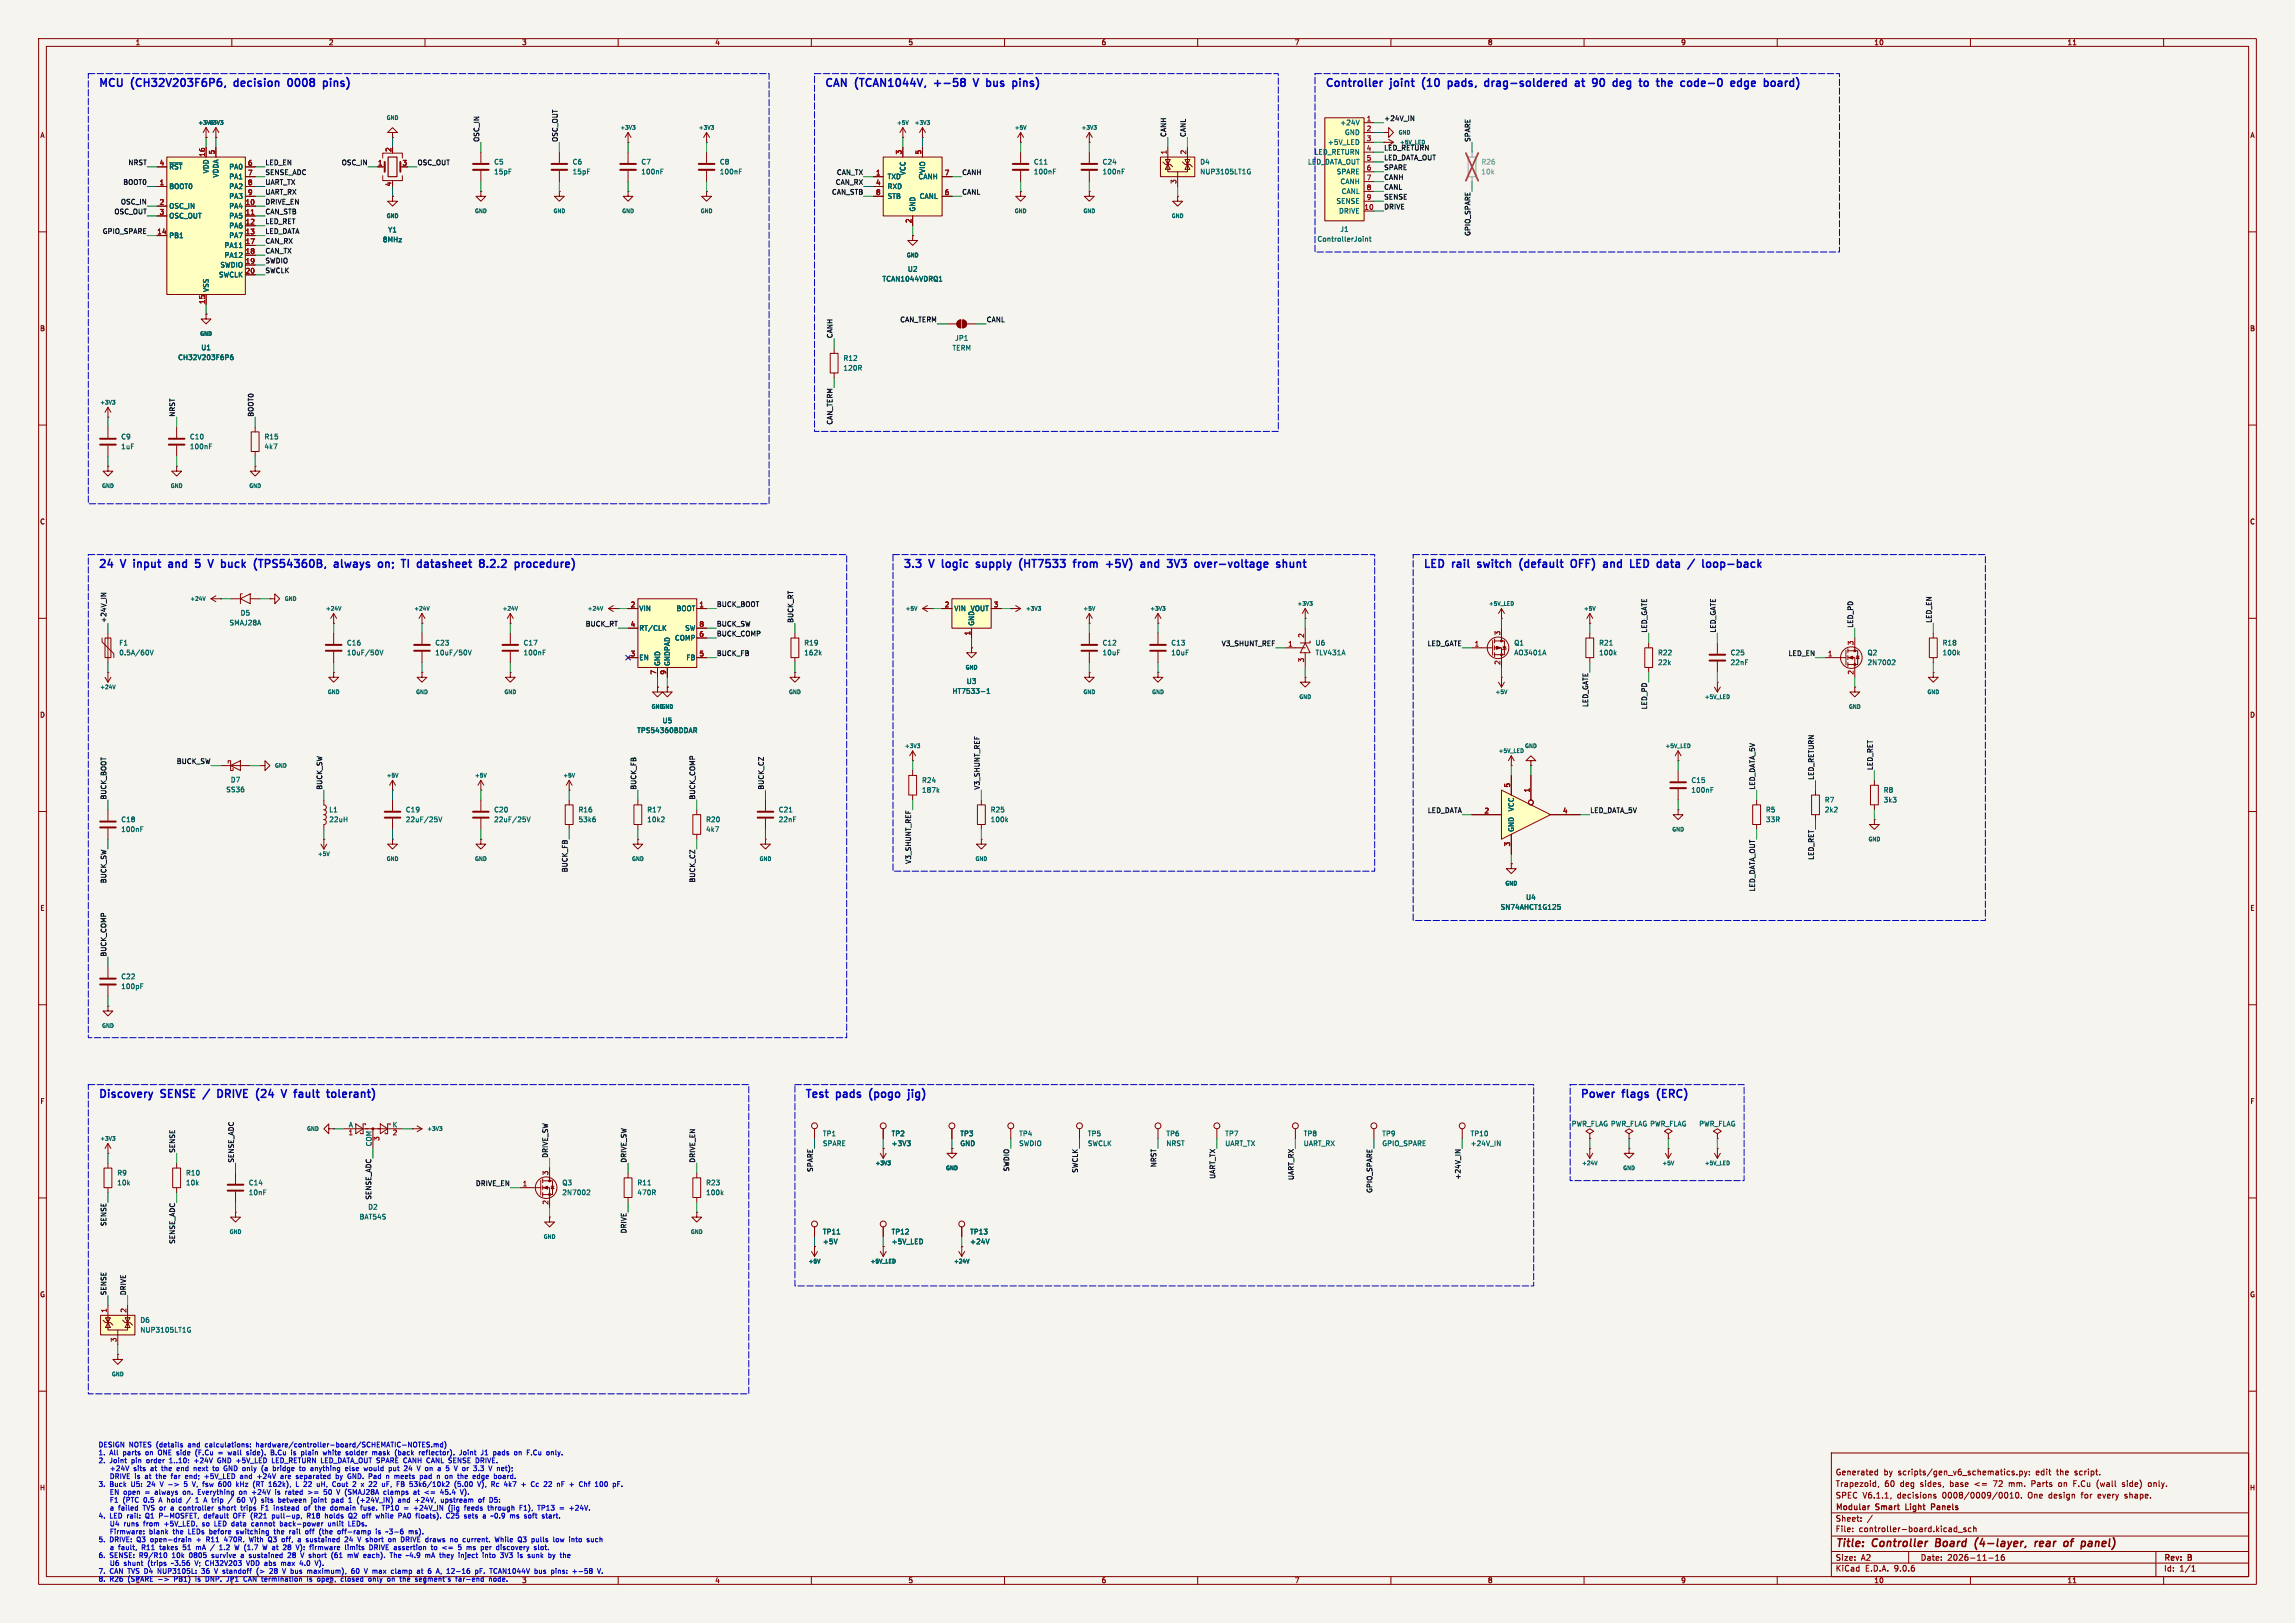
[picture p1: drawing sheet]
<svg xmlns="http://www.w3.org/2000/svg" width="594mm" height="420mm" viewBox="0 0 594 420" stroke-linecap="round" stroke-linejoin="round" font-family="sans-serif">
<defs><g id="words">
<g font-size="2.8" fill="#0000c2">
<text x="25.4" y="22.6">MCU</text>
<text x="34.1" y="22.6">(CH32V203F6P6,</text>
<text x="61.6" y="22.6">decision</text>
<text x="76.3" y="22.6">0008</text>
<text x="86.2" y="22.6">pins)</text>
<text x="213.4" y="22.6">CAN</text>
<text x="221.5" y="22.6">(TCAN1044V,</text>
<text x="242.8" y="22.6">+-58</text>
<text x="253.9" y="22.6">V</text>
<text x="257.9" y="22.6">bus</text>
<text x="265.5" y="22.6">pins)</text>
<text x="342.9" y="22.6">Controller</text>
<text x="360.1" y="22.6">joint</text>
<text x="369.1" y="22.6">(10</text>
<text x="376.5" y="22.6">pads,</text>
<text x="386.9" y="22.6">drag-soldered</text>
<text x="411.1" y="22.6">at</text>
<text x="416.4" y="22.6">90</text>
<text x="422.5" y="22.6">deg</text>
<text x="430.2" y="22.6">to</text>
<text x="435.4" y="22.6">the</text>
<text x="442.4" y="22.6">code-0</text>
<text x="456.2" y="22.6">edge</text>
<text x="465.5" y="22.6">board)</text>
<text x="25.4" y="147.1">24</text>
<text x="31.5" y="147.1">V</text>
<text x="35.6" y="147.1">input</text>
<text x="45.4" y="147.1">and</text>
<text x="53.2" y="147.1">5</text>
<text x="57.4" y="147.1">V</text>
<text x="61.4" y="147.1">buck</text>
<text x="70.7" y="147.1">(TPS54360B,</text>
<text x="92.3" y="147.1">always</text>
<text x="104.5" y="147.1">on;</text>
<text x="111.4" y="147.1">TI</text>
<text x="116.2" y="147.1">datasheet</text>
<text x="133.1" y="147.1">8.2.2</text>
<text x="143" y="147.1">procedure)</text>
<text x="233.7" y="147.1">3.3</text>
<text x="240.8" y="147.1">V</text>
<text x="244.8" y="147.1">logic</text>
<text x="254.5" y="147.1">supply</text>
<text x="266.4" y="147.1">(HT7533</text>
<text x="281.3" y="147.1">from</text>
<text x="290.5" y="147.1">+5V)</text>
<text x="300.2" y="147.1">and</text>
<text x="308" y="147.1">3V3</text>
<text x="315.8" y="147.1">over-voltage</text>
<text x="337.8" y="147.1">shunt</text>
<text x="368.3" y="147.1">LED</text>
<text x="376.1" y="147.1">rail</text>
<text x="383.4" y="147.1">switch</text>
<text x="395.1" y="147.1">(default</text>
<text x="409.2" y="147.1">OFF)</text>
<text x="418.4" y="147.1">and</text>
<text x="426.1" y="147.1">LED</text>
<text x="433.9" y="147.1">data</text>
<text x="442.8" y="147.1">/</text>
<text x="447.2" y="147.1">loop-back</text>
<text x="25.4" y="284.2">Discovery</text>
<text x="41.8" y="284.2">SENSE</text>
<text x="58.1" y="284.2">DRIVE</text>
<text x="68.9" y="284.2">(24</text>
<text x="76.4" y="284.2">V</text>
<text x="80.4" y="284.2">fault</text>
<text x="89.7" y="284.2">tolerant)</text>
<text x="208.3" y="284.2">Test</text>
<text x="216.6" y="284.2">pads</text>
<text x="226" y="284.2">(pogo</text>
<text x="236.9" y="284.2">jig)</text>
<text x="408.9" y="284.2">Power</text>
<text x="420.1" y="284.2">flags</text>
<text x="429.9" y="284.2">(ERC)</text>
</g>
<g font-size="2.8" fill="#840000">
<text x="475" y="400.9">Title:</text>
<text x="484.7" y="400.9">Controller</text>
<text x="501.8" y="400.9">Board</text>
<text x="512.8" y="400.9">(4-layer,</text>
<text x="529.2" y="400.9">rear</text>
<text x="537.5" y="400.9">of</text>
<text x="542.8" y="400.9">panel)</text>
</g>
<g font-size="2.1" fill="#840000">
<text x="475" y="382">Generated</text>
<text x="487.5" y="382">by</text>
<text x="491.3" y="382">scripts/gen_v6_schematics.py:</text>
<text x="527.1" y="382">edit</text>
<text x="532.6" y="382">the</text>
<text x="537.4" y="382">script.</text>
<text x="475" y="388">SPEC V6.1.1,</text>
<text x="475" y="385">Trapezoid,</text>
<text x="487.7" y="385">60</text>
<text x="491.1" y="388">decisions</text>
<text x="491.9" y="385">deg</text>
<text x="497.2" y="385">sides,</text>
<text x="502.9" y="388">0008/0009/0010.</text>
<text x="505" y="385">base</text>
<text x="511.5" y="385">&lt;=</text>
<text x="516.5" y="385">72</text>
<text x="520.7" y="385">mm.</text>
<text x="525.2" y="388">One</text>
<text x="526.7" y="385">Parts</text>
<text x="530.7" y="388">design</text>
<text x="533.8" y="385">on</text>
<text x="537.9" y="385">F.Cu</text>
<text x="539.3" y="388">for</text>
<text x="543.7" y="388">every</text>
<text x="544" y="385">(wall</text>
<text x="550.8" y="385">side)</text>
<text x="550.8" y="388">shape.</text>
<text x="557.7" y="385">only.</text>
<text x="475" y="394">Sheet:</text>
<text x="475" y="391.2">Modular</text>
<text x="485.6" y="391.2">Smart</text>
<text x="493.9" y="391.2">Light</text>
<text x="501.2" y="391.2">Panels</text>
<text x="475" y="396.7">File:</text>
<text x="481.1" y="396.7">controller-board.kicad_sch</text>
<text x="475" y="406.9">KiCad</text>
<text x="475" y="404.1">Size:</text>
<text x="481.7" y="404.1">A2</text>
<text x="482.7" y="406.9">E.D.A.</text>
<text x="490.3" y="406.9">9.0.6</text>
<text x="497" y="404.1">Date:</text>
<text x="504" y="404.1">2026-11-16</text>
<text x="560" y="404.3">Rev:</text>
<text x="560" y="406.9">Id:</text>
<text x="564.1" y="406.9">1/1</text>
<text x="566.4" y="404.3">B</text>
</g>
<g font-size="1.8" fill="#840000">
<text x="35" y="11.9">1</text>
<text x="85" y="11.9">2</text>
<text x="135" y="11.9">3</text>
<text x="185" y="11.9">4</text>
<text x="235" y="11.9">5</text>
<text x="285" y="11.9">6</text>
<text x="335" y="11.9">7</text>
<text x="385" y="11.9">8</text>
<text x="435" y="11.9">9</text>
<text x="485" y="11.9">10</text>
<text x="535" y="11.9">11</text>
<text x="10.3" y="35.9">A</text>
<text x="582.3" y="35.9">A</text>
<text x="10.3" y="85.9">B</text>
<text x="582.3" y="85.9">B</text>
<text x="10.3" y="135.9">C</text>
<text x="582.3" y="135.9">C</text>
<text x="10.3" y="185.9">D</text>
<text x="582.3" y="185.9">D</text>
<text x="10.3" y="235.9">E</text>
<text x="582.3" y="235.9">E</text>
<text x="10.3" y="285.9">F</text>
<text x="582.3" y="285.9">F</text>
<text x="10.3" y="335.9">G</text>
<text x="582.3" y="335.9">G</text>
<text x="10.2" y="385.9">H</text>
<text x="582.2" y="385.9">H</text>
<text x="185" y="409.9">4</text>
<text x="235" y="409.9">5</text>
<text x="285" y="409.9">6</text>
<text x="335" y="409.9">7</text>
<text x="385" y="409.9">8</text>
<text x="435" y="409.9">9</text>
<text x="485" y="409.9">10</text>
<text x="535" y="409.9">11</text>
</g>
<g font-size="1.8" fill="#0f0f0f">
<text x="301.9" y="35.6" transform="rotate(-90 301.9 35.6)">CANH</text>
<text x="307" y="35.6" transform="rotate(-90 307 35.6)">CANL</text>
<text x="358.1" y="31.4">+24V_IN</text>
<text x="124.1" y="36.8" transform="rotate(-90 124.1 36.8)">OSC_IN</text>
<text x="144.4" y="36.8" transform="rotate(-90 144.4 36.8)">OSC_OUT</text>
<text x="358.1" y="39">LED_RETURN</text>
<text x="358.1" y="41.6">LED_DATA_OUT</text>
<text x="380.7" y="36.8" transform="rotate(-90 380.7 36.8)">SPARE</text>
<text x="31.8" y="47.9">BOOT0</text>
<text x="33.1" y="42.8">NRST</text>
<text x="68.6" y="42.8">LED_EN</text>
<text x="68.6" y="45.4">SENSE_ADC</text>
<text x="68.6" y="47.9">UART_TX</text>
<text x="88.3" y="42.8">OSC_IN</text>
<text x="107.9" y="42.8">OSC_OUT</text>
<text x="216.2" y="47.9">CAN_RX</text>
<text x="216.5" y="45.4">CAN_TX</text>
<text x="248.9" y="45.4">CANH</text>
<text x="358.1" y="44.1">SPARE</text>
<text x="358.1" y="46.6">CANH</text>
<text x="31.2" y="53">OSC_IN</text>
<text x="68.6" y="50.5">UART_RX</text>
<text x="68.6" y="53">DRIVE_EN</text>
<text x="215.2" y="50.5">CAN_STB</text>
<text x="248.9" y="50.5">CANL</text>
<text x="358.1" y="49.2">CANL</text>
<text x="358.1" y="51.7">SENSE</text>
<text x="29.5" y="55.5">OSC_OUT</text>
<text x="68.6" y="55.5">CAN_STB</text>
<text x="68.6" y="58.1">LED_RET</text>
<text x="358.1" y="54.3">DRIVE</text>
<text x="26.5" y="60.6">GPIO_SPARE</text>
<text x="68.6" y="60.6">LED_DATA</text>
<text x="68.6" y="63.2">CAN_RX</text>
<text x="68.6" y="65.7">CAN_TX</text>
<text x="380.7" y="61.2" transform="rotate(-90 380.7 61.2)">GPIO_SPARE</text>
<text x="68.6" y="68.2">SWDIO</text>
<text x="68.6" y="70.8">SWCLK</text>
<text x="232.9" y="83.5">CAN_TERM</text>
<text x="255.3" y="83.5">CANL</text>
<text x="215.6" y="87.6" transform="rotate(-90 215.6 87.6)">CANH</text>
<text x="45.4" y="108" transform="rotate(-90 45.4 108)">NRST</text>
<text x="65.7" y="108" transform="rotate(-90 65.7 108)">BOOT0</text>
<text x="215.6" y="110" transform="rotate(-90 215.6 110)">CAN_TERM</text>
<text x="27.6" y="161.3" transform="rotate(-90 27.6 161.3)">+24V_IN</text>
<text x="185.4" y="157.1">BUCK_BOOT</text>
<text x="205.4" y="161.3" transform="rotate(-90 205.4 161.3)">BUCK_RT</text>
<text x="500" y="161.3" transform="rotate(-90 500 161.3)">LED_EN</text>
<text x="151.5" y="162.2">BUCK_RT</text>
<text x="185.4" y="162.2">BUCK_SW</text>
<text x="185.4" y="164.8">BUCK_COMP</text>
<text x="316.1" y="167.3">V3_SHUNT_REF</text>
<text x="369.4" y="167.3">LED_GATE</text>
<text x="426.4" y="163.8" transform="rotate(-90 426.4 163.8)">LED_GATE</text>
<text x="444.2" y="163.8" transform="rotate(-90 444.2 163.8)">LED_GATE</text>
<text x="479.7" y="162.6" transform="rotate(-90 479.7 162.6)">LED_PD</text>
<text x="185.4" y="169.8">BUCK_FB</text>
<text x="462.8" y="169.8">LED_EN</text>
<text x="411.1" y="183.1" transform="rotate(-90 411.1 183.1)">LED_GATE</text>
<text x="426.4" y="183.7" transform="rotate(-90 426.4 183.7)">LED_PD</text>
<text x="45.6" y="197.8">BUCK_SW</text>
<text x="469.6" y="201.9" transform="rotate(-90 469.6 201.9)">LED_RETURN</text>
<text x="484.8" y="199.4" transform="rotate(-90 484.8 199.4)">LED_RET</text>
<text x="27.6" y="207" transform="rotate(-90 27.6 207)">BUCK_BOOT</text>
<text x="83.5" y="204.5" transform="rotate(-90 83.5 204.5)">BUCK_SW</text>
<text x="164.8" y="204.5" transform="rotate(-90 164.8 204.5)">BUCK_FB</text>
<text x="180" y="207" transform="rotate(-90 180 207)">BUCK_COMP</text>
<text x="197.8" y="204.5" transform="rotate(-90 197.8 204.5)">BUCK_CZ</text>
<text x="253.7" y="204.5" transform="rotate(-90 253.7 204.5)">V3_SHUNT_REF</text>
<text x="454.3" y="204.5" transform="rotate(-90 454.3 204.5)">LED_DATA_5V</text>
<text x="369.4" y="210.5">LED_DATA</text>
<text x="411.5" y="210.5">LED_DATA_5V</text>
<text x="147" y="225.8" transform="rotate(-90 147 225.8)">BUCK_FB</text>
<text x="235.9" y="223.7" transform="rotate(-90 235.9 223.7)">V3_SHUNT_REF</text>
<text x="469.6" y="222.6" transform="rotate(-90 469.6 222.6)">LED_RET</text>
<text x="27.6" y="228.7" transform="rotate(-90 27.6 228.7)">BUCK_SW</text>
<text x="180" y="228.5" transform="rotate(-90 180 228.5)">BUCK_CZ</text>
<text x="454.3" y="230.8" transform="rotate(-90 454.3 230.8)">LED_DATA_OUT</text>
<text x="27.6" y="247.7" transform="rotate(-90 27.6 247.7)">BUCK_COMP</text>
<text x="45.4" y="298.5" transform="rotate(-90 45.4 298.5)">SENSE</text>
<text x="141.9" y="299.7" transform="rotate(-90 141.9 299.7)">DRIVE_SW</text>
<text x="60.6" y="301" transform="rotate(-90 60.6 301)">SENSE_ADC</text>
<text x="162.2" y="301" transform="rotate(-90 162.2 301)">DRIVE_SW</text>
<text x="180" y="301" transform="rotate(-90 180 301)">DRIVE_EN</text>
<text x="210.5" y="303.4" transform="rotate(-90 210.5 303.4)">SPARE</text>
<text x="261.3" y="303.2" transform="rotate(-90 261.3 303.2)">SWDIO</text>
<text x="279.1" y="303.6" transform="rotate(-90 279.1 303.6)">SWCLK</text>
<text x="299.4" y="302.2" transform="rotate(-90 299.4 302.2)">NRST</text>
<text x="314.6" y="305.2" transform="rotate(-90 314.6 305.2)">UART_TX</text>
<text x="334.9" y="305.5" transform="rotate(-90 334.9 305.5)">UART_RX</text>
<text x="378.1" y="305.4" transform="rotate(-90 378.1 305.4)">+24V_IN</text>
<text x="96.2" y="310.6" transform="rotate(-90 96.2 310.6)">SENSE_ADC</text>
<text x="123" y="307">DRIVE_EN</text>
<text x="355.3" y="308.8" transform="rotate(-90 355.3 308.8)">GPIO_SPARE</text>
<text x="27.6" y="317.4" transform="rotate(-90 27.6 317.4)">SENSE</text>
<text x="45.4" y="322" transform="rotate(-90 45.4 322)">SENSE_ADC</text>
<text x="162.2" y="319.3" transform="rotate(-90 162.2 319.3)">DRIVE</text>
<text x="27.6" y="335.3" transform="rotate(-90 27.6 335.3)">SENSE</text>
<text x="32.7" y="335.3" transform="rotate(-90 32.7 335.3)">DRIVE</text>
</g>
<g font-size="1.8" fill="#006464">
<text x="346.8" y="32.6">+24V</text>
<text x="348" y="35.2">GND</text>
<text x="340.1" y="40.2">LED_RETURN</text>
<text x="343.6" y="37.7">+5V_LED</text>
<text x="43.7" y="44">~{RST}</text>
<text x="54.2" y="45" transform="rotate(-90 54.2 45)">VDD</text>
<text x="56.7" y="46.1" transform="rotate(-90 56.7 46.1)">VDDA</text>
<text x="59.2" y="44">PA0</text>
<text x="59.2" y="46.6">PA1</text>
<text x="127.8" y="42.8">C5</text>
<text x="127.8" y="45.3">15pF</text>
<text x="148.1" y="42.8">C6</text>
<text x="148.1" y="45.3">15pF</text>
<text x="165.9" y="42.8">C7</text>
<text x="165.9" y="45.3">100nF</text>
<text x="186.2" y="42.8">C8</text>
<text x="186.2" y="45.3">100nF</text>
<text x="229.6" y="46.6">TXD</text>
<text x="234.5" y="45.5" transform="rotate(-90 234.5 45.5)">VCC</text>
<text x="237.6" y="46.6">CANH</text>
<text x="239.6" y="44.9" transform="rotate(-90 239.6 44.9)">VIO</text>
<text x="267.5" y="45.3">100nF</text>
<text x="267.5" y="42.8">C11</text>
<text x="285.3" y="45.3">100nF</text>
<text x="285.3" y="42.8">C24</text>
<text x="310.5" y="42.8">D4</text>
<text x="310.5" y="45.3">NUP3105LT1G</text>
<text x="338.4" y="42.8">LED_DATA_OUT</text>
<text x="345.9" y="45.3">SPARE</text>
<text x="346.8" y="47.9">CANH</text>
<text x="43.7" y="49.1">BOOT0</text>
<text x="59.2" y="49.1">PA2</text>
<text x="59.2" y="51.7">PA3</text>
<text x="229.6" y="49.1">RXD</text>
<text x="229.6" y="51.7">STB</text>
<text x="237.9" y="51.7">CANL</text>
<text x="345.8" y="52.9">SENSE</text>
<text x="347.1" y="50.4">CANL</text>
<text x="43.7" y="54.2">OSC_IN</text>
<text x="43.7" y="56.7">OSC_OUT</text>
<text x="59.2" y="54.2">PA4</text>
<text x="59.2" y="56.7">PA5</text>
<text x="59.2" y="59.3">PA6</text>
<text x="237.1" y="54.9" transform="rotate(-90 237.1 54.9)">GND</text>
<text x="346.5" y="55.5">DRIVE</text>
<text x="43.7" y="61.8">PB1</text>
<text x="58" y="64.4">PA11</text>
<text x="59.2" y="61.8">PA7</text>
<text x="99" y="62.9">8MHz</text>
<text x="100.3" y="60.4">Y1</text>
<text x="340.9" y="62.7">ControllerJoint</text>
<text x="346.8" y="60.2">J1</text>
<text x="56.6" y="72">SWCLK</text>
<text x="56.9" y="69.4">SWDIO</text>
<text x="58" y="66.9">PA12</text>
<text x="234.8" y="70.5">U2</text>
<text x="54.2" y="75.7" transform="rotate(-90 54.2 75.7)">VSS</text>
<text x="228.3" y="73.1">TCAN1044VDRQ1</text>
<text x="247.1" y="88.4">JP1</text>
<text x="46" y="93.4">CH32V203F6P6</text>
<text x="52" y="90.8">U1</text>
<text x="218.2" y="93.6">R12</text>
<text x="246.4" y="90.9">TERM</text>
<text x="218.2" y="96.1">120R</text>
<text x="31.3" y="113.9">C9</text>
<text x="49" y="113.9">C10</text>
<text x="68.3" y="113.9">R15</text>
<text x="31.3" y="116.4">1uF</text>
<text x="49" y="116.4">100nF</text>
<text x="68.3" y="116.4">4k7</text>
<text x="62.2" y="159.5">D5</text>
<text x="165.4" y="158.3">VIN</text>
<text x="175" y="158.3">BOOT</text>
<text x="246.9" y="158.3">VIN</text>
<text x="251.1" y="158.3">VOUT</text>
<text x="30.7" y="167.2">F1</text>
<text x="59.3" y="162">SMAJ28A</text>
<text x="89.7" y="167.2">C16</text>
<text x="112.5" y="167.2">C23</text>
<text x="135.4" y="167.2">C17</text>
<text x="165.4" y="163.4">RT/CLK</text>
<text x="174.6" y="166">COMP</text>
<text x="177.2" y="163.4">SW</text>
<text x="208" y="167.2">R19</text>
<text x="252.3" y="162.1" transform="rotate(-90 252.3 162.1)">GND</text>
<text x="285.3" y="167.2">C12</text>
<text x="303" y="167.2">C13</text>
<text x="340.4" y="167.2">U6</text>
<text x="391.8" y="167.2">Q1</text>
<text x="413.8" y="167.2">R21</text>
<text x="502.7" y="167.2">R18</text>
<text x="30.7" y="169.8">0.5A/60V</text>
<text x="89.7" y="169.8">10uF/50V</text>
<text x="112.5" y="169.8">10uF/50V</text>
<text x="135.4" y="169.8">100nF</text>
<text x="165.4" y="171">EN</text>
<text x="171" y="172.5" transform="rotate(-90 171 172.5)">GND</text>
<text x="173.6" y="172.5" transform="rotate(-90 173.6 172.5)">GNDPAD</text>
<text x="177.5" y="171">FB</text>
<text x="208" y="169.8">162k</text>
<text x="285.3" y="169.8">10uF</text>
<text x="303" y="169.8">10uF</text>
<text x="340.4" y="169.8">TLV431A</text>
<text x="391.8" y="169.8">AO3401A</text>
<text x="413.8" y="169.8">100k</text>
<text x="429" y="172.3">22k</text>
<text x="429" y="169.8">R22</text>
<text x="447.8" y="169.8">C25</text>
<text x="447.8" y="172.3">22nF</text>
<text x="483.2" y="169.8">Q2</text>
<text x="483.2" y="172.3">2N7002</text>
<text x="502.7" y="169.8">100k</text>
<text x="246.4" y="179.7">HT7533-1</text>
<text x="250.1" y="177.2">U3</text>
<text x="164.8" y="189.9">TPS54360BDDAR</text>
<text x="171.3" y="187.4">U5</text>
<text x="59.6" y="202.7">D7</text>
<text x="238.5" y="202.8">R24</text>
<text x="437.7" y="202.8">C15</text>
<text x="58.4" y="205.2">SS36</text>
<text x="238.5" y="205.3">187k</text>
<text x="437.7" y="205.3">100nF</text>
<text x="472.2" y="207.9">R7</text>
<text x="487.4" y="205.3">R8</text>
<text x="487.4" y="207.9">3k3</text>
<text x="31.3" y="215.5">100nF</text>
<text x="31.3" y="213">C18</text>
<text x="85.1" y="213">22uH</text>
<text x="85.1" y="210.4">L1</text>
<text x="104.9" y="213">22uF/25V</text>
<text x="104.9" y="210.4">C19</text>
<text x="127.8" y="213">22uF/25V</text>
<text x="127.8" y="210.4">C20</text>
<text x="149.6" y="210.4">R16</text>
<text x="149.6" y="213">53k6</text>
<text x="167.4" y="210.4">R17</text>
<text x="167.4" y="213">10k2</text>
<text x="182.6" y="215.5">4k7</text>
<text x="182.6" y="213">R20</text>
<text x="201.4" y="210.4">C21</text>
<text x="201.4" y="213">22nF</text>
<text x="256.3" y="210.4">R25</text>
<text x="256.3" y="213">100k</text>
<text x="392" y="215.4" transform="rotate(-90 392 215.4)">GND</text>
<text x="392" y="210.1" transform="rotate(-90 392 210.1)">VCC</text>
<text x="457" y="210.4">R5</text>
<text x="457" y="213">33R</text>
<text x="472.2" y="210.4">2k2</text>
<text x="394.9" y="233.1">U4</text>
<text x="388.3" y="235.6">SN74AHCT1G125</text>
<text x="31.3" y="256.1">100pF</text>
<text x="31.3" y="253.6">C22</text>
<text x="90.2" y="291.8">A</text>
<text x="101.5" y="291.8">K</text>
<text x="406.7" y="291.7">PWR_FLAG PWR_FLAG PWR_FLAG</text>
<text x="439.7" y="291.7">PWR_FLAG</text>
<text x="96.3" y="296.8" transform="rotate(-90 96.3 296.8)">COM</text>
<text x="212.9" y="294.2">TP1</text>
<text x="212.9" y="296.8">SPARE</text>
<text x="230.6" y="294.2">TP2</text>
<text x="230.6" y="296.8">+3V3</text>
<text x="248.4" y="294.2">TP3</text>
<text x="248.4" y="296.8">GND</text>
<text x="263.7" y="294.2">TP4</text>
<text x="263.7" y="296.8">SWDIO</text>
<text x="281.4" y="294.2">TP5</text>
<text x="281.4" y="296.8">SWCLK</text>
<text x="301.8" y="294.2">TP6</text>
<text x="301.8" y="296.8">NRST</text>
<text x="317" y="294.2">TP7</text>
<text x="317" y="296.8">UART_TX</text>
<text x="337.3" y="294.2">TP8</text>
<text x="337.3" y="296.8">UART_RX</text>
<text x="357.6" y="294.2">TP9</text>
<text x="357.6" y="296.8">GPIO_SPARE</text>
<text x="380.5" y="296.8">+24V_IN</text>
<text x="380.5" y="294.2">TP10</text>
<text x="30.2" y="304.4">R9</text>
<text x="48" y="304.4">R10</text>
<text x="30.2" y="306.9">10k</text>
<text x="48" y="306.9">10k</text>
<text x="64.3" y="306.9">C14</text>
<text x="64.3" y="309.5">10nF</text>
<text x="145.4" y="306.9">Q3</text>
<text x="145.4" y="309.5">2N7002</text>
<text x="164.9" y="309.5">470R</text>
<text x="164.9" y="306.9">R11</text>
<text x="182.6" y="306.9">R23</text>
<text x="182.6" y="309.5">100k</text>
<text x="92.9" y="315.8">BAT54S</text>
<text x="95.2" y="313.2">D2</text>
<text x="212.9" y="322.2">+5V</text>
<text x="212.9" y="319.6">TP11</text>
<text x="230.6" y="319.6">TP12</text>
<text x="230.6" y="322.2">+5V_LED</text>
<text x="251" y="319.6">TP13</text>
<text x="251" y="322.2">+24V</text>
<text x="36.2" y="342.5">D6</text>
<text x="36.2" y="345">NUP3105LT1G</text>
</g>
<g font-size="1.8" fill="#a90000">
<text x="353.6" y="31.5">1</text>
<text x="353.6" y="34">2</text>
<text x="53.1" y="40.7" transform="rotate(-90 53.1 40.7)">16</text>
<text x="55.6" y="40.1" transform="rotate(-90 55.6 40.1)">5</text>
<text x="101.3" y="39.4" transform="rotate(-90 101.3 39.4)">2</text>
<text x="233.4" y="40.1" transform="rotate(-90 233.4 40.1)">3</text>
<text x="238.5" y="40.1" transform="rotate(-90 238.5 40.1)">5</text>
<text x="302" y="40.1" transform="rotate(-90 302 40.1)">1</text>
<text x="307.1" y="40.1" transform="rotate(-90 307.1 40.1)">2</text>
<text x="353.6" y="36.6">3</text>
<text x="353.6" y="39.1">4</text>
<text x="353.6" y="41.7">5</text>
<text x="41.2" y="42.9">4</text>
<text x="64.1" y="42.9">6</text>
<text x="64.1" y="45.5">7</text>
<text x="97.7" y="42.9">1</text>
<text x="104.1" y="42.9">3</text>
<text x="226.6" y="45.5">1</text>
<text x="244.4" y="45.5">7</text>
<text x="304.5" y="47.7" transform="rotate(-90 304.5 47.7)">3</text>
<text x="353.6" y="44.2">6</text>
<text x="353.6" y="46.7">7</text>
<text x="41.2" y="48">1</text>
<text x="41.2" y="53.1">2</text>
<text x="63.5" y="53.1">10</text>
<text x="64.1" y="48">8</text>
<text x="64.1" y="50.5">9</text>
<text x="101.3" y="48.3" transform="rotate(-90 101.3 48.3)">4</text>
<text x="226.6" y="48">4</text>
<text x="226.6" y="50.5">8</text>
<text x="244.4" y="50.5">6</text>
<text x="353.6" y="49.3">8</text>
<text x="353.6" y="51.8">9</text>
<text x="41.2" y="55.6">3</text>
<text x="63.5" y="55.6">11</text>
<text x="63.5" y="58.2">12</text>
<text x="236" y="57.9" transform="rotate(-90 236 57.9)">2</text>
<text x="353" y="54.4">10</text>
<text x="40.6" y="60.7">14</text>
<text x="63.5" y="60.7">13</text>
<text x="63.5" y="63.2">17</text>
<text x="63.5" y="65.8">18</text>
<text x="63.5" y="68.3">19</text>
<text x="63.5" y="70.9">20</text>
<text x="53.1" y="78.8" transform="rotate(-90 53.1 78.8)">15</text>
<text x="163.1" y="157.2">2</text>
<text x="180.9" y="157.2">1</text>
<text x="244.4" y="157.2">2</text>
<text x="257.1" y="157.2">3</text>
<text x="163.1" y="162.3">4</text>
<text x="180.9" y="162.3">8</text>
<text x="180.9" y="164.8">6</text>
<text x="251.2" y="164.5" transform="rotate(-90 251.2 164.5)">1</text>
<text x="333.3" y="167.4">1</text>
<text x="337.6" y="165.2" transform="rotate(-90 337.6 165.2)">2</text>
<text x="381.6" y="167.4">1</text>
<text x="388.4" y="164.5" transform="rotate(-90 388.4 164.5)">3</text>
<text x="479.8" y="167.1" transform="rotate(-90 479.8 167.1)">3</text>
<text x="163.1" y="169.9">3</text>
<text x="180.9" y="169.9">5</text>
<text x="337.6" y="171.5" transform="rotate(-90 337.6 171.5)">3</text>
<text x="388.4" y="172.2" transform="rotate(-90 388.4 172.2)">2</text>
<text x="473" y="169.9">1</text>
<text x="169.9" y="174.7" transform="rotate(-90 169.9 174.7)">7</text>
<text x="172.5" y="174.7" transform="rotate(-90 172.5 174.7)">9</text>
<text x="479.8" y="174.7" transform="rotate(-90 479.8 174.7)">2</text>
<text x="390.9" y="203.9" transform="rotate(-90 390.9 203.9)">5</text>
<text x="396" y="205.2" transform="rotate(-90 396 205.2)">1</text>
<text x="384.1" y="210.6">2</text>
<text x="404.4" y="210.6">4</text>
<text x="390.9" y="219.1" transform="rotate(-90 390.9 219.1)">3</text>
<text x="90.1" y="294.1">1</text>
<text x="98.5" y="295.3" transform="rotate(-90 98.5 295.3)">3</text>
<text x="101.5" y="294.1">2</text>
<text x="142" y="304.2" transform="rotate(-90 142 304.2)">3</text>
<text x="135.2" y="307.1">1</text>
<text x="142" y="311.9" transform="rotate(-90 142 311.9)">2</text>
<text x="27.7" y="339.8" transform="rotate(-90 27.7 339.8)">1</text>
<text x="32.8" y="339.8" transform="rotate(-90 32.8 339.8)">2</text>
<text x="30.2" y="347.4" transform="rotate(-90 30.2 347.4)">3</text>
</g>
<g font-size="1.8" fill="#939391">
<text x="383.3" y="45.3">10k</text>
<text x="383.3" y="42.8">R26</text>
</g>
<g font-size="1.8" fill="#0000c2">
<text x="25.4" y="374.9">DESIGN NOTES (details</text>
<text x="25.4" y="376.9">1.</text>
<text x="28.4" y="376.9">All</text>
<text x="32" y="376.9">parts</text>
<text x="38" y="376.9">on</text>
<text x="41.5" y="376.9">ONE side</text>
<text x="49" y="374.9">and</text>
<text x="51.5" y="376.9">(F.Cu</text>
<text x="53.6" y="374.9">calculations:</text>
<text x="60.3" y="376.9">wall</text>
<text x="65.3" y="376.9">side).</text>
<text x="67" y="374.9">hardware/controller-board/SCHEMATIC-NOTES.md)</text>
<text x="71.8" y="376.9">B.Cu</text>
<text x="77.3" y="376.9">is</text>
<text x="80.1" y="376.9">plain</text>
<text x="86" y="376.9">white</text>
<text x="92" y="376.9">solder</text>
<text x="99.1" y="376.9">mask</text>
<text x="105.2" y="376.9">(back</text>
<text x="111.6" y="376.9">reflector).</text>
<text x="122.3" y="376.9">Joint</text>
<text x="128.1" y="376.9">J1</text>
<text x="131.4" y="376.9">pads</text>
<text x="137.1" y="376.9">on</text>
<text x="140.5" y="376.9">F.Cu</text>
<text x="145.8" y="376.9">only.</text>
<text x="25.4" y="378.9">2.</text>
<text x="28.4" y="378.9">Joint</text>
<text x="28.9" y="381">+24V</text>
<text x="28.9" y="383">DRIVE is</text>
<text x="34.2" y="378.9">pin</text>
<text x="35.2" y="381">sits</text>
<text x="38.2" y="378.9">order</text>
<text x="38.3" y="383">at</text>
<text x="39.7" y="381">at</text>
<text x="41.3" y="383">the</text>
<text x="42.8" y="381">the</text>
<text x="44.4" y="378.9">1..10:</text>
<text x="45.4" y="383">far</text>
<text x="46.9" y="381">end</text>
<text x="49.3" y="383">end;</text>
<text x="51" y="378.9">+24V</text>
<text x="51.5" y="381">next</text>
<text x="54.4" y="383">+5V_LED</text>
<text x="56.6" y="381">to</text>
<text x="57.2" y="378.9">GND +5V_LED</text>
<text x="59.7" y="381">GND only</text>
<text x="63.9" y="383">and</text>
<text x="68.5" y="383">+24V</text>
<text x="69.8" y="381">(a</text>
<text x="71.7" y="378.9">LED_RETURN LED_DATA_OUT SPARE CANH CANL SENSE DRIVE.</text>
<text x="73" y="381">bridge</text>
<text x="74.8" y="383">are</text>
<text x="79" y="383">separated</text>
<text x="80.1" y="381">to</text>
<text x="83.1" y="381">anything</text>
<text x="89.4" y="383">by</text>
<text x="92.3" y="381">else</text>
<text x="92.7" y="383">GND. Pad</text>
<text x="97.4" y="381">would</text>
<text x="103.1" y="383">n</text>
<text x="104" y="381">put</text>
<text x="105.4" y="383">meets</text>
<text x="108.2" y="381">24</text>
<text x="111.8" y="381">V on</text>
<text x="112.2" y="383">pad</text>
<text x="116.9" y="383">n</text>
<text x="119.2" y="383">on</text>
<text x="119.8" y="381">5</text>
<text x="122.2" y="381">V or</text>
<text x="122.6" y="383">the</text>
<text x="126.8" y="383">edge</text>
<text x="127.6" y="381">3.3</text>
<text x="131.8" y="381">V net);</text>
<text x="132.4" y="383">board.</text>
<text x="25.4" y="385.1">3.</text>
<text x="28.4" y="385.1">Buck</text>
<text x="28.9" y="387.1">EN open</text>
<text x="28.9" y="389.2">F1</text>
<text x="32.4" y="389.2">(PTC</text>
<text x="34.1" y="385.1">U5:</text>
<text x="37.9" y="389.2">0.5</text>
<text x="38.3" y="387.1">=</text>
<text x="38.4" y="385.1">24</text>
<text x="41" y="387.1">always</text>
<text x="42" y="385.1">V -&gt;</text>
<text x="42.1" y="389.2">A hold</text>
<text x="48.5" y="387.1">on.</text>
<text x="48.6" y="385.1">5</text>
<text x="49.6" y="389.2">/</text>
<text x="51" y="385.1">V, fsw</text>
<text x="52.1" y="389.2">1</text>
<text x="52.5" y="387.1">Everything</text>
<text x="54.5" y="389.2">A trip</text>
<text x="58.1" y="385.1">600</text>
<text x="61.2" y="389.2">/</text>
<text x="62.9" y="385.1">kHz</text>
<text x="63.5" y="387.1">on</text>
<text x="63.7" y="389.2">60</text>
<text x="66.9" y="387.1">+24V</text>
<text x="67.3" y="389.2">V)</text>
<text x="67.4" y="385.1">(RT</text>
<text x="70.4" y="389.2">sits</text>
<text x="71.7" y="385.1">162k),</text>
<text x="73.2" y="387.1">is</text>
<text x="75" y="389.2">between</text>
<text x="76" y="387.1">rated</text>
<text x="79" y="385.1">L 22</text>
<text x="82" y="387.1">&gt;=</text>
<text x="83.8" y="389.2">joint</text>
<text x="84.8" y="385.1">uH,</text>
<text x="86.4" y="387.1">50</text>
<text x="89" y="385.1">Cout</text>
<text x="89.2" y="389.2">pad</text>
<text x="90" y="387.1">V (SMAJ28A</text>
<text x="93.8" y="389.2">1</text>
<text x="94.5" y="385.1">2</text>
<text x="96.2" y="389.2">(+24V_IN)</text>
<text x="96.9" y="385.1">x</text>
<text x="99" y="385.1">22</text>
<text x="102.5" y="387.1">clamps</text>
<text x="102.6" y="385.1">uF,</text>
<text x="106.7" y="385.1">FB</text>
<text x="107" y="389.2">and</text>
<text x="110.2" y="385.1">53k6/10k2</text>
<text x="110.4" y="387.1">at</text>
<text x="111.6" y="389.2">+24V,</text>
<text x="113.4" y="387.1">&lt;=</text>
<text x="117.8" y="387.1">45.4</text>
<text x="118.5" y="389.2">upstream</text>
<text x="122" y="385.1">(5.00</text>
<text x="123.2" y="387.1">V).</text>
<text x="128.2" y="385.1">V),</text>
<text x="128.4" y="389.2">of</text>
<text x="132" y="385.1">Rc</text>
<text x="135.5" y="385.1">4k7</text>
<text x="140.1" y="385.1">+</text>
<text x="142.8" y="385.1">Cc</text>
<text x="146.4" y="385.1">22</text>
<text x="150" y="385.1">nF</text>
<text x="153.4" y="385.1">+</text>
<text x="156.1" y="385.1">Chf</text>
<text x="160.4" y="385.1">100</text>
<text x="25.4" y="393.3">4.</text>
<text x="28.4" y="393.3">LED rail:</text>
<text x="28.9" y="391.2">a</text>
<text x="28.9" y="395.3">U4</text>
<text x="31.2" y="391.2">failed</text>
<text x="32.6" y="395.3">runs</text>
<text x="37.8" y="391.2">TVS or</text>
<text x="37.9" y="395.3">from</text>
<text x="38" y="393.3">Q1</text>
<text x="41.7" y="393.3">P-MOSFET,</text>
<text x="43.4" y="395.3">+5V_LED,</text>
<text x="45.3" y="391.2">a</text>
<text x="47.6" y="391.2">controller</text>
<text x="53.5" y="395.3">so</text>
<text x="53.5" y="393.3">default</text>
<text x="56.8" y="395.3">LED data</text>
<text x="58.1" y="391.2">short</text>
<text x="61.3" y="393.3">OFF (R21</text>
<text x="64.1" y="391.2">trips</text>
<text x="66.8" y="395.3">cannot</text>
<text x="69.5" y="391.2">F1</text>
<text x="71.7" y="393.3">pull-up,</text>
<text x="73" y="391.2">instead</text>
<text x="74.4" y="395.3">back-power</text>
<text x="81" y="393.3">R18</text>
<text x="81.1" y="391.2">of</text>
<text x="84.1" y="391.2">the</text>
<text x="85.9" y="393.3">holds</text>
<text x="87" y="395.3">unlit</text>
<text x="88.3" y="391.2">domain</text>
<text x="92.2" y="393.3">Q2</text>
<text x="92.5" y="395.3">LEDs.</text>
<text x="95.9" y="393.3">off</text>
<text x="96.3" y="391.2">fuse.</text>
<text x="99.6" y="393.3">while</text>
<text x="102.1" y="391.2">TP10</text>
<text x="105.7" y="393.3">PA0</text>
<text x="107.9" y="391.2">=</text>
<text x="110.4" y="393.3">floats).</text>
<text x="110.7" y="391.2">+24V_IN</text>
<text x="118.5" y="393.3">C25</text>
<text x="119.8" y="391.2">(jig</text>
<text x="123.3" y="393.3">sets</text>
<text x="124.2" y="391.2">feeds</text>
<text x="128.4" y="393.3">a</text>
<text x="130.4" y="391.2">through</text>
<text x="130.7" y="393.3">~0.9</text>
<text x="135.8" y="393.3">ms</text>
<text x="138.9" y="391.2">F1),</text>
<text x="139.7" y="393.3">soft</text>
<text x="143.8" y="391.2">TP13</text>
<text x="144.5" y="393.3">start.</text>
<text x="149.6" y="391.2">=</text>
<text x="152.4" y="391.2">+24V.</text>
<text x="25.4" y="399.4">5.</text>
<text x="28.4" y="399.4">DRIVE:</text>
<text x="28.9" y="397.3">Firmware:</text>
<text x="28.9" y="401.4">a</text>
<text x="31.2" y="401.4">fault,</text>
<text x="35.5" y="399.4">Q3</text>
<text x="37.4" y="401.4">R11</text>
<text x="39.2" y="397.3">blank</text>
<text x="39.3" y="399.4">open-drain</text>
<text x="42.3" y="401.4">takes</text>
<text x="45.5" y="397.3">the</text>
<text x="48.5" y="401.4">51</text>
<text x="49.7" y="397.3">LEDs</text>
<text x="51.4" y="399.4">+</text>
<text x="52.1" y="401.4">mA</text>
<text x="54.1" y="399.4">R11</text>
<text x="55.3" y="397.3">before</text>
<text x="56" y="401.4">/</text>
<text x="58.5" y="401.4">1.2</text>
<text x="59" y="399.4">470R.</text>
<text x="62.5" y="397.3">switching</text>
<text x="62.7" y="401.4">W (1.7</text>
<text x="65.6" y="399.4">With</text>
<text x="70.4" y="401.4">W at</text>
<text x="70.7" y="399.4">Q3</text>
<text x="72.5" y="397.3">the</text>
<text x="74.5" y="399.4">off,</text>
<text x="76" y="401.4">28</text>
<text x="76.6" y="397.3">rail</text>
<text x="78.8" y="399.4">a</text>
<text x="79.6" y="401.4">V):</text>
<text x="81" y="397.3">off</text>
<text x="81.2" y="399.4">sustained</text>
<text x="83.3" y="401.4">firmware</text>
<text x="84.7" y="397.3">(the</text>
<text x="89.7" y="397.3">off-ramp</text>
<text x="91.4" y="399.4">24</text>
<text x="92.7" y="401.4">limits</text>
<text x="95" y="399.4">V short</text>
<text x="99.2" y="401.4">DRIVE assertion</text>
<text x="99.8" y="397.3">is</text>
<text x="102.7" y="397.3">~3-6</text>
<text x="103.3" y="399.4">on</text>
<text x="106.7" y="399.4">DRIVE draws</text>
<text x="108.7" y="397.3">ms).</text>
<text x="115.6" y="401.4">to</text>
<text x="118.6" y="401.4">&lt;=</text>
<text x="119.9" y="399.4">no</text>
<text x="123" y="401.4">5</text>
<text x="123.4" y="399.4">current.</text>
<text x="125.3" y="401.4">ms</text>
<text x="129.2" y="401.4">per</text>
<text x="131.9" y="399.4">While</text>
<text x="133.4" y="401.4">discovery</text>
<text x="138" y="399.4">Q3</text>
<text x="141.8" y="399.4">pulls</text>
<text x="147.6" y="399.4">low</text>
<text x="151.9" y="399.4">into</text>
<text x="25.4" y="403.5">6.</text>
<text x="25.4" y="407.6">7.</text>
<text x="28.4" y="403.5">SENSE:</text>
<text x="28.4" y="407.6">CAN TVS D4</text>
<text x="28.9" y="405.5">U6</text>
<text x="32.6" y="405.5">shunt</text>
<text x="36.2" y="403.5">R9/R10</text>
<text x="39" y="405.5">(trips</text>
<text x="41.3" y="407.6">NUP3105L:</text>
<text x="44.9" y="403.5">10k</text>
<text x="45.3" y="405.5">~3.56</text>
<text x="49.5" y="403.5">0805</text>
<text x="51.6" y="405.5">V; CH32V203</text>
<text x="52.9" y="407.6">36</text>
<text x="55.5" y="403.5">survive</text>
<text x="56.5" y="407.6">V standoff</text>
<text x="63.3" y="403.5">a</text>
<text x="65.4" y="405.5">VDD abs</text>
<text x="65.6" y="403.5">sustained</text>
<text x="67.7" y="407.6">(&gt;</text>
<text x="71.3" y="407.6">28</text>
<text x="74.7" y="405.5">max</text>
<text x="74.9" y="407.6">V bus</text>
<text x="75.8" y="403.5">28</text>
<text x="79.4" y="403.5">V short</text>
<text x="79.7" y="405.5">4.0</text>
<text x="81.7" y="407.6">maximum),</text>
<text x="83.9" y="405.5">V).</text>
<text x="87.7" y="403.5">(61</text>
<text x="92.1" y="403.5">mW each).</text>
<text x="93.3" y="407.6">60</text>
<text x="96.9" y="407.6">V max</text>
<text x="103.5" y="403.5">The</text>
<text x="104.2" y="407.6">clamp</text>
<text x="107.9" y="403.5">~4.9</text>
<text x="111.1" y="407.6">at</text>
<text x="113" y="403.5">mA</text>
<text x="114.1" y="407.6">6</text>
<text x="116.5" y="407.6">A, 12-16</text>
<text x="117" y="403.5">they</text>
<text x="122.1" y="403.5">inject</text>
<text x="127" y="407.6">pF.</text>
<text x="128.5" y="403.5">into</text>
<text x="131" y="407.6">TCAN1044V</text>
<text x="133.3" y="403.5">3V3</text>
<text x="138" y="403.5">is</text>
<text x="140.8" y="403.5">sunk</text>
<text x="142.7" y="407.6">bus</text>
<text x="146.3" y="403.5">by</text>
<text x="147.2" y="407.6">pins:</text>
<text x="152.9" y="407.6">+-58</text>
<text x="25.4" y="409.6">8.</text>
<text x="28.4" y="409.6">R26</text>
<text x="33.2" y="409.6">(SPARE</text>
<text x="35" y="409.9">1</text>
<text x="45.6" y="409.6">PB1)</text>
<text x="51.3" y="409.6">is</text>
<text x="54.1" y="409.6">DNP.</text>
<text x="59.8" y="409.6">JP1</text>
<text x="64.4" y="409.6">CAN termination</text>
<text x="81.3" y="409.6">is</text>
<text x="84.1" y="409.6">open,</text>
<text x="85" y="409.9">2</text>
<text x="90.4" y="409.6">closed</text>
<text x="97.7" y="409.6">only</text>
<text x="102.8" y="409.6">on</text>
<text x="106.3" y="409.6">the</text>
<text x="110.4" y="409.6">segment's</text>
<text x="121.1" y="409.6">far-end</text>
<text x="129.9" y="409.6">node. 3</text>
</g>
<g font-size="1.4" fill="#006464">
<text x="51.2" y="32.5">+3V3</text>
<text x="53.8" y="32.5">+3V3</text>
<text x="99.9" y="31.2">GND</text>
<text x="160.4" y="33.7">+3V3</text>
<text x="180.8" y="33.7">+3V3</text>
<text x="232" y="32.5">+5V</text>
<text x="236.6" y="32.5">+3V3</text>
<text x="262.5" y="33.7">+5V</text>
<text x="279.8" y="33.7">+3V3</text>
<text x="361.9" y="35">GND</text>
<text x="99.9" y="56.6">GND</text>
<text x="122.8" y="55.3">GND</text>
<text x="143.1" y="55.3">GND</text>
<text x="160.9" y="55.3">GND</text>
<text x="181.2" y="55.3">GND</text>
<text x="262.5" y="55.3">GND</text>
<text x="280.3" y="55.3">GND</text>
<text x="303.1" y="56.6">GND</text>
<text x="234.6" y="66.8">GND</text>
<text x="51.7" y="87.1">GND</text>
<text x="25.8" y="104.9">+3V3</text>
<text x="26.3" y="126.5">GND</text>
<text x="44.1" y="126.5">GND</text>
<text x="64.4" y="126.5">GND</text>
<text x="49.1" y="155.7">+24V</text>
<text x="73.6" y="155.7">GND</text>
<text x="84.2" y="158.2">+24V</text>
<text x="107.1" y="158.2">+24V</text>
<text x="130" y="158.2">+24V</text>
<text x="152" y="158.2">+24V</text>
<text x="234.3" y="158.2">+5V</text>
<text x="265.4" y="158.2">+3V3</text>
<text x="280.3" y="158.2">+5V</text>
<text x="297.6" y="158.2">+3V3</text>
<text x="335.7" y="156.9">+3V3</text>
<text x="385.2" y="156.9">+5V_LED</text>
<text x="409.8" y="158.2">+5V</text>
<text x="249.8" y="173.4">GND</text>
<text x="25.8" y="178.5">+24V</text>
<text x="84.7" y="179.8">GND</text>
<text x="107.6" y="179.8">GND</text>
<text x="130.4" y="179.8">GND</text>
<text x="204.1" y="179.8">GND</text>
<text x="280.3" y="179.8">GND</text>
<text x="298.1" y="179.8">GND</text>
<text x="387" y="179.8">+5V</text>
<text x="498.7" y="179.8">GND</text>
<text x="168.5" y="183.6">GNDGND</text>
<text x="336.2" y="181.1">GND</text>
<text x="441.1" y="181.1">+5V_LED</text>
<text x="478.4" y="183.6">GND</text>
<text x="234.1" y="193.8">+3V3</text>
<text x="387.8" y="195">+5V_LED</text>
<text x="394.6" y="193.8">GND</text>
<text x="430.9" y="193.8">+5V_LED</text>
<text x="71" y="198.8">GND</text>
<text x="99.9" y="201.4">+5V</text>
<text x="122.8" y="201.4">+5V</text>
<text x="145.7" y="201.4">+5V</text>
<text x="432.7" y="215.4">GND</text>
<text x="82.2" y="221.7">+5V</text>
<text x="483.5" y="217.9">GND</text>
<text x="99.9" y="223">GND</text>
<text x="122.8" y="223">GND</text>
<text x="163.4" y="223">GND</text>
<text x="196.5" y="223">GND</text>
<text x="252.3" y="223">GND</text>
<text x="389.5" y="229.3">GND</text>
<text x="26.3" y="266.2">GND</text>
<text x="79.3" y="292.8">GND</text>
<text x="110.5" y="292.8">+3V3</text>
<text x="25.8" y="295.4">+3V3</text>
<text x="226.5" y="301.7">+3V3</text>
<text x="244.7" y="303">GND</text>
<text x="409.4" y="301.7">+24V</text>
<text x="420" y="303">GND</text>
<text x="430.1" y="301.7">+5V</text>
<text x="441.1" y="301.7">+5V_LED</text>
<text x="59.3" y="319.5">GND</text>
<text x="140.6" y="320.8">GND</text>
<text x="178.7" y="319.5">GND</text>
<text x="209.2" y="327.1">+5V</text>
<text x="225.2" y="327.1">+5V_LED</text>
<text x="246.8" y="327.1">+24V</text>
<text x="28.8" y="356.3">GND</text>
</g>
<text font-size="1.4" fill="#0f0f0f" x="362.2" y="37.6">+5V_LED</text>
</g></defs>
<path d="M0 0h594v420h-594z" fill="#f5f4ef" stroke="#f5f4ef" stroke-width=".26"/>
<g fill="none" stroke="#840000" stroke-width=".26">
<path d="M10 10h574v400h-574zM12 12h570v396h-570zM60 10v2M110 10v2M160 10v2M210 10v2M260 10v2M310 10v2M360 10v2M410 10v2M460 10v2M510 10v2"/>
<path d="M536.6 11.6h.7M560 10v2M10 60h2M582 60h2M10 110h2M582 110h2M10 160h2M582 160h2M236.2 199.4v1.3M10 210h2M235.2 200.7h2v5h-2zM236.2 205.7v1.3"/>
<path d="M582 210h2M10 260h2M582 260h2M88.9 292.1h15.2M92.1 290.8l1.9 1.3-1.9 1.3zM94.6 291.1v-.3h-.6v2.6h-.7v-.3M96.5 292.1v5.1M98.4 290.8l1.9 1.3-1.9 1.3zM101 291.1v-.3h-.7v2.6h-.6v-.3M106.7 292.1h.1M106.7 292.1h2.5M107.9 291.3l1.3 .8"/>
<path d="M109.2 292.1l-1.3 .8M279.4 292.1v2.5M299.7 292.1v2.5M315 292.1v2.5M335.3 292.1v2.5M355.6 292.1v2.5M10 310h2M134.6 307.3h5.4M140 305.4v3.8M140.5 305.6h2.5v3.5h-2.5M140.5 307.3h1.7v5.1M140.5 305.1v1"/>
<path d="M140.5 306.8v1M140.5 308.6v1M142.2 315v1.2h1.3l-1.3 1.3-1.2-1.3h1.2M142.2 315h.1M142.2 302.3v3.3M142.6 307h.8M143 307l.4 .6h-.8zM161.5 304.8h2.1v5.1h-2.1zM162.6 303.5v1.3M162.6 309.9v1.3M179.3 304.8h2.1v5.1h-2.1zM180.3 313.7v1.3h1.3l-1.3 1.2-1.2-1.2h1.2"/>
<path d="M180.3 313.7h.1M180.3 303.5v1.3M180.3 309.9v1.3M210.8 317.5v2.5M228.6 317.5v2.5M248.9 317.5v2.5M582 310h2M227.8 323.9l.8 1.2M228.6 322.6h.1M228.6 322.6v2.5M229.4 323.9l-.8 1.2M248.2 323.9l.7 1.2"/>
<path d="M248.9 322.6h.1M248.9 322.6v2.5M249.7 323.9l-.8 1.2M10 360h2M474 376h108v32h-108zM582 360h2M474 397.5h108M474 391.5h108M479.5 396.2v.2M479.5 395.4v.2M481.7 393.5v.2M481.7 392.7v.2"/>
<path d="M484.6 392.1l-1.3 1.9M485.3 383.7h.2M485.4 381.6h.6M485.4 380.7h.6M485.5 383.2v1.5M485.5 384.6l-.2 .1M486 380.2v1.5M486.2 384.6l-.1 .3M489.5 387.6l-.2 .3M500.5 387l.6 .4-.2 .3-.4-.1M501 386.7h-.3l-.2 .2M506 395.4h.5"/>
<path d="M506.5 394.9v1.5M506.5 396.3l-.5 .1M506.8 396.5h1.2M508.8 395.4h-.3l-.3 .2 .1 .2 .5 .1v.4h-.6M510.2 395.4h-.5l-.2 .3 .1 .6h.6M510.8 395.5l.6-.1 .1 1M510.8 394.9v1.5M519 386.2h.2a.8 .8 0 0 1 .5 .7 .8 .8 0 0 1-.5 .8l-.2-.1M520 383.7v1M520.1 383.7l-.1 .1M520.2 387.7h.9M520.2 386.6l.5-.4v1.5"/>
<path d="M521.3 380.7h-.3l-.3 .2 .1 .2 .5 .1v.4h-.6M521.8 386.3l.2-.1a.8 .8 0 0 1 .6 .7 .8 .8 0 0 1-.6 .8l-.3-.6zM522 381.5v.2M522.7 380.7h.5l.3 .3-.2 .6h-.6M522.7 380.7v1.5M523.2 387.5v.2M524 380.7l.3 1M524.3 381.7l-.3 .5M524.7 380.7l-.4 1M525.2 381.5v.2M525.2 380.7v.2M525.9 384h.6"/>
<path d="M526.5 383.2h-.6v1.5M533.3 383.7l-.5 .3 .1 .5 .4 .2M536.7 383.2h.8M536.7 383.9h.5M543 385l.2 .2M543.1 383l-.1 .2M543.1 386.7v.9M543.7 387l-.7 .2M549.9 383.7h-.4l-.2 .2 .1 .2 .5 .1v.4h-.6M550 387.6l.4 .1M550.2 386.7l-.2 .2 .2 .3M556.2 383.7h.3l.3 .3v.4l-.3 .3-.5-.3z"/>
<path d="M160 408v2M210 408v2M260 408v2M310 408v2M360 408v2M410 408v2M460 408v2M474 404.5h108M474 401.5h108M494 401.5v3M510 408v2M514.7 403.2h1.2"/>
<path d="M516.5 403.8h.9M516.5 402.7l.5-.4v1.5M518.2 402.4l-.2 1.1 .2 .3 .5-.2v-.7l-.5-.1-.2 .3M536.6 409.6h.7M558 401.5v6.5M560 408v2M567.3 406.6h.9M567.3 405.5l.4-.4v1.5"/>
<circle cx="279.4" cy="291.3" r=".76"/>
<circle cx="299.7" cy="291.3" r=".76"/>
<circle cx="315" cy="291.3" r=".76"/>
<circle cx="335.3" cy="291.3" r=".76"/>
<circle cx="355.6" cy="291.3" r=".76"/>
<circle cx="141.4" cy="307.3" r="2.79"/>
<circle cx="210.8" cy="316.7" r=".76"/>
<circle cx="228.6" cy="316.7" r=".76"/>
<circle cx="248.9" cy="316.7" r=".76"/>
</g>
<path d="M501.2 398.2l-.2 2h.7M512 397.9a2.35 2.35 0 0 0-.4 3.1M526.9 398.9l-.2 1.3M527.4 398.9l-.6 .3M528.7 398.9l-.6 .1-.2 .9 .2 .3h.4M528.9 399.3l-1 .2M535.9 398.9h.8M536.7 398.2l-.5 .3-.2 1.7M541.4 399v1.2" fill="none" stroke="#840000" stroke-width=".4"/>
<path d="M483.8 389.7h.1M493.3 389.2v1.5h.7M500.6 389.2h-.7v1.5M500.6 389.9l-.7 .1" fill="none" stroke="#840000" stroke-width=".3"/>
<path d="M242.7 204.6l.3 .4M243 204.2l-.5 .5M113.8 291.6h.6l-.3 .3 .2 .1 .1 .4-.5 .2M152.1 307.9l.4 .1 .2 .3-.8 .9h.8M167.7 306.6h.7M186.8 308.7l.4 .5M187.2 308.3l-.5 .5M216.7 319.3h.7M216.7 320.6l-.4 1.3M231.6 326.1v.5M250.8 325.8l-.3 1M256 320.6l-.4 1.3" fill="none" stroke="#006464" stroke-width=".26"/>
<g fill="#840000" stroke="#840000" stroke-width=".26">
<path d="M140.7 307.3l1-.3v.7z"/>
<circle cx="142.2" cy="305.6" r=".25"/>
<circle cx="142.2" cy="309.1" r=".25"/>
<circle cx="96.5" cy="292.1" r=".25"/>
</g>
<path d="M26 340.4h8.9v5h-8.9z" fill="#ffffc2"/>
<g fill="none" stroke="#840000" stroke-width=".26">
<path d="M245.1 83.8h2.5M247.9 83.1l.8-.3v2a1.02 1.02 0 0 1-1-.6 1.02 1.02 0 0 1 .2-1.1zM249.2 82.8a1.02 1.02 0 0 1 1 1 1.02 1.02 0 0 1-1 1zM250.2 83.8h2.5M281.9 163.8v2.8M281.9 168.7v2.8M124.5 204.5h.1M124.5 217.2v1.2h1.2l-1.2 1.3-1.3-1.3h1.3M124.5 217.2h.1M124.5 201.9l-.8 1.3M124.5 201.9l.7 1.3M124.5 201.9v2.6"/>
<path d="M147.3 204.5h.1M147.3 201.9l-.7 1.3M147.3 201.9l.8 1.3M147.3 201.9v2.6M198.1 217.2v1.2h1.3l-1.3 1.3-1.3-1.3h1.3M198.1 217.2h.1M198.1 207v2.8M198.1 211.8v2.8M246.4 297.2v1.3h1.2l-1.2 1.2-1.3-1.2h1.3M246.4 297.2h.1M246.4 292.1v2.5M261.6 292.1v2.5"/>
<path d="M61 303.5v2.8M61 308.4v2.8M27.9 337.8v4.5M33 337.8v4.5M26 340.4h8.9v5h-8.9zM26.7 341.6l.6 .7h1.3l.6 .6M27.9 342.3v1.9h5.1v-1.9M27.9 342.3l.7 1.2h-1.3zM27.9 341.6v.7l.7-1.3h-1.3l.6 1.3M30.5 350.5v1.3h1.2l-1.2 1.3-1.3-1.3h1.3M30.5 350.5h.1M30.5 344.2v3.8"/>
<path d="M31.7 341.6l.7 .7h1.3l.6 .6M32.4 341h1.3l-.7 1.3zM33 342.3l.7 1.2h-1.3z"/>
<circle cx="246.4" cy="291.3" r=".76"/>
<circle cx="261.6" cy="291.3" r=".76"/>
</g>
<path d="M125.9 200.1l-.3 1M148.7 200.1l-.3 1M204.3 210.1h.7M48.8 343.5h.4M49.1 344.2h.2v.4l-.5 .1" fill="none" stroke="#006464" stroke-width=".26"/>
<path d="M279.9 166.9h4.1M279.9 168.4h4.1M196.1 210.1h4.1M196.1 211.6h4.1M58.9 306.6h4.1M58.9 308.1h4.1" fill="none" stroke="#840000" stroke-width=".51"/>
<g fill="#840000" stroke="#840000" stroke-width=".26">
<path d="M247.9 83.1l.8-.3v2a1.02 1.02 0 0 1-1-.6 1.02 1.02 0 0 1 .2-1.1z"/>
<path d="M249.2 82.8a1.02 1.02 0 0 1 1 1 1.02 1.02 0 0 1-1 1z"/>
</g>
<path d="M246.4 154.9h10.1v7.7h-10.1z" fill="#ffffc2"/>
<g fill="none" stroke="#840000" stroke-width=".26">
<path d="M101.6 50.8v1.3h1.3l-1.3 1.2-1.3-1.2h1.3M101.6 50.8h.1M109.2 158.8l-.7 1.2M109.2 158.8l.8 1.2M109.2 158.8v2.5M238.8 157.5h2.5M238.8 157.5l1.2 .7M240 156.7l-1.2 .8M241.3 157.5h.1M243.8 157.5h2.6M246.4 154.9h10.1v7.7h-10.1zM256.5 157.5h2.6"/>
<path d="M261.6 157.5h.1M261.6 157.5h2.6M262.9 156.7l1.3 .8M264.2 157.5l-1.3 .7M281.9 158.8l-.7 1.2M281.9 158.8l.8 1.2M281.9 158.8v2.5M299.7 158.8v2.5M299.7 158.8l-.7 1.2M299.7 158.8l.8 1.2M337.8 157.5v2.5M337.8 157.5l-.7 1.3"/>
<path d="M337.8 157.5l.8 1.3M109.2 161.3h.1M109.2 163.8v2.8M109.2 168.7v2.8M132.1 163.8v2.8M132.1 168.7v2.8M170.2 177.8v1.3h1.2l-1.2 1.2-1.3-1.2h1.3M170.2 177.8h.1M172.7 177.8v1.3h1.3l-1.3 1.2-1.3-1.2h1.3M172.7 177.8h.1M204.7 165.1h2.1v5.1h-2.1zM205.7 174v1.3h1.3l-1.3 1.2-1.2-1.2h1.2"/>
<path d="M205.7 174h.1M205.7 163.8v1.3M205.7 170.2v1.3M251.5 167.6v1.3h1.2l-1.2 1.3-1.3-1.3h1.3M251.5 167.6h.1M251.5 162.6v2.5M281.9 161.3h.1M281.9 174v1.3h1.3l-1.3 1.2-1.2-1.2h1.2M281.9 174h.1M299.7 161.3h.1M299.7 174v1.3h1.3l-1.3 1.2-1.3-1.2h1.3M299.7 174h.1"/>
<path d="M299.7 163.8v2.8M299.7 168.7v2.8M332.7 167.6h5.1M337.8 166.4l1.3 2.5h-2.6zM337.8 160h.1M337.8 175.3v1.2h1.3l-1.3 1.3-1.3-1.3h1.3M337.8 175.3h.1M337.8 162.6v3.8M337.8 168.9v3.8M339.1 165.9v.5h-2.6M236.2 196.9h.1M236.2 194.3l-.7 1.3"/>
<path d="M236.2 194.3l.8 1.3M236.2 194.3v2.6M27.9 209.6v2.7M27.9 214.4v2.8M83.1 218.4l.7 1.3M83.8 217.2h.1M83.8 217.2v2.5M84.6 218.4l-.8 1.3M101.6 217.2v1.2h1.3l-1.3 1.3-1.3-1.3h1.3M101.6 217.2h.1M101.6 207v2.8M101.6 211.8v2.8"/>
<path d="M124.5 207v2.8M124.5 211.8v2.8M146.3 208.3h2v5.1h-2zM147.3 207v1.3M147.3 213.4v1.2M164.1 208.3h2v5.1h-2zM165.1 217.2v1.2h1.3l-1.3 1.3-1.3-1.3h1.3M165.1 217.2h.1M165.1 207v1.3M165.1 213.4v1.2M179.3 210.8h2.1v5.1h-2.1zM180.3 209.6v1.2"/>
<path d="M180.3 215.9v1.3M253 208.3h2v5.1h-2zM254 217.2v1.2h1.3l-1.3 1.3-1.3-1.3h1.3M254 217.2h.1M254 207v1.3M254 213.4v1.2M27.9 250.2v2.8M27.9 255v2.8M27.9 260.4v1.2h1.3l-1.3 1.3-1.2-1.3h1.2M27.9 260.4h.1M27.9 298.5h.1M27.9 295.9v2.6"/>
<path d="M27.9 295.9l-.7 1.3M27.9 295.9l.8 1.3M85.1 292.1v-1.3l-1.3 1.3 1.3 1.3v-1.3h1.3M86.4 292.1h.1M26.9 302.3h2.1v5h-2.1zM27.9 301v1.3M27.9 307.3v1.3M44.7 302.3h2v5h-2zM45.7 301v1.3M45.7 307.3v1.3M61 313.7v1.3h1.2l-1.2 1.2-1.3-1.2h1.3M61 313.7h.1"/>
</g>
<g fill="none" stroke="#006464" stroke-width=".26">
<path d="M111.1 156.9l-.3 1M237.4 156.9l-.4 1M268.7 156.9h.6l-.3 .4 .3 .1v.3l-.4 .2M283.4 156.9l-.4 1M300.9 156.9h.6l-.3 .4 .3 .1v.3l-.4 .2M339 155.7h.6l-.3 .3 .3 .1v.4l-.4 .2M120.7 168.5v.7M121.2 168.2l.4 1.3 .4-1.3M140.6 168.8h.4M140.6 168.2h.6M212.2 169l.4 .5M212.6 168.6l-.5 .5"/>
<path d="M253.9 179h1M255.5 179.4h.7M255.5 178.5l.3-.3v1.2M237.4 192.5h.6l-.3 .4 .3 .1v.3l-.4 .2M36.4 214.5h.5M36.4 213.9h.6M113.1 212v.5M113.5 211.4l.5 1.3 .4-1.3M136 212v.5M136.4 211.4l.4 1.3 .4-1.3M153.8 211.4h.2M153.9 211.9l.2 .2-.2 .6"/>
<path d="M171.7 211.4l.2 .2v.3l-.8 .8h.8M260.4 212.2l.4 .5M260.8 211.8l-.5 .5M85.2 220.4l-.3 1M36.4 255.2h.5M36.4 254.6h.6M29.1 294.1h.6l-.3 .4 .3 .1v.3l-.4 .2"/>
</g>
<g fill="none" stroke="#840000" stroke-width=".51">
<path d="M107.2 166.9h4.1M107.2 168.4h4.1M130 166.9h4.1M130 168.4h4.1M297.7 166.9h4.1M297.7 168.4h4.1M25.9 212.6h4.1M25.9 214.1h4.1M99.6 210.1h4M99.6 211.6h4M122.4 210.1h4.1M122.4 211.6h4.1"/>
<path d="M25.9 253.2h4.1M25.9 254.8h4.1"/>
</g>
<path d="M388.6 204.5l12.7 6.3-12.7 6.4z" fill="#ffffc2"/>
<g fill="none" stroke="#840000" stroke-width=".26">
<path d="M132.1 158.8l-.8 1.2M132.1 158.8l.7 1.2M132.1 158.8v2.5M157.5 157.5l1.2 .7M157.5 157.5h2.5M158.7 156.7l-1.2 .8M160 157.5h.1M109.2 174v1.3h1.3l-1.3 1.2-1.3-1.2h1.3M109.2 174h.1M132.1 174v1.3h1.2l-1.2 1.2-1.3-1.2h1.3M132.1 174h.1M132.1 161.3h.1"/>
<path d="M387.9 176.5l.7 1.3M388.6 175.3h.1M388.6 175.3v2.5M389.4 176.5l-.8 1.3M391.2 198.1h.1M391.2 195.6v2.5M391.2 195.6l-.8 1.3M391.2 195.6l.7 1.3M396.2 196.9h1.3l-1.3-1.3-1.2 1.3h1.2v1.2M396.2 198.1h.1M434.3 199.4v2.8M381 210.8h7.6"/>
<path d="M388.6 204.5l12.7 6.3-12.7 6.4zM391.2 200.7v5M391.2 215.9v5.1M396.2 200.7v6.3M401.3 210.8h7.6M434.3 204.2v2.8M391.2 223.5v1.3h1.2l-1.2 1.3-1.3-1.3h1.3M391.2 223.5h.1"/>
<circle cx="396.2" cy="207.6" r=".63"/>
</g>
<path d="M134 156.9l-.3 1M156 156.9l-.3 1M390 178.5l-.3 1M394.2 194.2v.3M442.8 204.4h.5M442.8 203.8h.6M403.2 234.1h.6M403.3 234.5l.6 .3-.1 .4-.5 .1" fill="none" stroke="#006464" stroke-width=".26"/>
<path d="M432.3 202.4h4.1M432.3 204h4.1" fill="none" stroke="#840000" stroke-width=".51"/>
<path d="M165.1 154.9h15.2v17.8h-15.2z" fill="#ffffc2"/>
<g fill="none" stroke="#840000" stroke-width=".26">
<path d="M233.7 35.6h.1M233.7 33l-.8 1.3M233.7 33l.7 1.3M233.7 33v2.6M238.8 35.6h.1M238.8 33l-.8 1.3M238.8 33l.7 1.3M238.8 33v2.6M264.2 36.8h.1M264.2 34.3l-.8 1.3M264.2 34.3l.7 1.3M264.2 34.3v2.5"/>
<path d="M264.2 39.4v2.8M281.9 36.8h.1M281.9 34.3l-.7 1.3M281.9 34.3l.8 1.3M281.9 34.3v2.5M281.9 39.4v2.8M264.2 49.5v1.3h1.2l-1.2 1.3-1.3-1.3h1.3M264.2 49.5h.1M264.2 44.2v2.8M281.9 49.5v1.3h1.3l-1.3 1.3-1.2-1.3h1.2M281.9 49.5h.1M281.9 44.2v2.8"/>
<path d="M304.8 50.8v1.3h1.3l-1.3 1.2-1.3-1.2h1.3M304.8 50.8h.1M236.2 61v1.2h1.3l-1.3 1.3-1.3-1.3h1.3M236.2 61h.1M54.6 154.9h2.5M54.6 154.9l1.3 .8M55.9 154.2l-1.3 .7M57.1 154.9h.1M59.7 154.9h2.5M62.2 154.9l2.6-1.2v2.5zM62.7 153.7h-.5v2.5M64.8 154.9h2.5"/>
<path d="M86.4 158.8v2.5M86.4 158.8l-.8 1.2M86.4 158.8l.7 1.2M162.6 157.5h2.5M165.1 154.9h15.2v17.8h-15.2zM180.3 157.5h2.6M26.4 165.1v1l3.1 3.1v1M27.2 165.1h1.5v5.1h-1.5zM27.2 175.3l.7 1.2M27.9 174h.1M27.9 163.8v7.7M27.9 174v2.5"/>
<path d="M28.7 175.3l-.8 1.2M86.4 174v1.3h1.2l-1.2 1.2-1.3-1.2h1.3M86.4 174h.1M86.4 161.3h.1M86.4 163.8v2.8M86.4 168.7v2.8M162.6 162.6h2.5M162.6 170.2h2.5M170.2 172.7v2.6M172.7 172.7v2.6M180.3 162.6h2.6M180.3 170.2h2.6"/>
<path d="M180.3 165.1h2.6M443.7 177.8l.8 1.3M444.5 176.5h.1M444.5 176.5v2.6M445.3 177.8l-.8 1.3M499.4 165.1h2v5.1h-2zM500.4 174v1.3h1.2l-1.2 1.2-1.3-1.2h1.3M500.4 174h.1M500.4 163.8v1.3M500.4 170.2v1.3M57.1 198.1h7.7M59.1 197.5v-.6h.6v2.5h.6v-.6"/>
<path d="M59.7 198.1l2.5-1.2v2.5zM67.3 198.1h1.3v-1.2l1.2 1.2-1.2 1.3v-1.3M67.3 198.1h.1M434.3 196.9h.1M434.3 194.3l-.7 1.3M434.3 194.3l.8 1.3M434.3 194.3v2.6M83.8 207v1.3l.5 .2 .2 .4-.2 .5-.5 .2M83.8 209.6l.5 .1 .2 .5-.2 .4-.5 .2 .4 .1 .2 .4-.1 .5-.5 .3 .5 .2 .2 .5-.3 .4-.4 .2M83.8 213.4v1.2M101.6 204.5h.1M101.6 201.9l-.8 1.3"/>
<path d="M101.6 201.9l.8 1.3M101.6 201.9v2.6M434.3 209.6v1.2h1.3l-1.3 1.3-1.2-1.3h1.2M434.3 209.6h.1M378.5 292.1v2.5M410.7 298.5l.8 1.2M411.5 293.4l1-.7-1-.6-1 .6 1 .7v1.2M411.5 294.6h.1M411.5 297.2h.1M411.5 297.2v2.5M412.2 298.5l-.7 1.2M421.6 297.2v1.3h1.3l-1.3 1.2-1.2-1.2h1.2"/>
<path d="M421.6 297.2h.1M421.6 293.4l1.1-.7-1.1-.6-1 .6 1 .7v1.2M421.6 294.6h.1M431 298.5l.8 1.2M431.8 293.4l1-.7-1-.6-1 .6 1 .7v1.2M431.8 294.6h.1M431.8 297.2h.1M431.8 297.2v2.5M432.6 298.5l-.8 1.2M443.7 298.5l.8 1.2M444.5 293.4l1-.7-1-.6-1 .6 1 .7v1.2M444.5 294.6h.1"/>
<path d="M444.5 297.2h.1M444.5 297.2v2.5M445.3 298.5l-.8 1.2"/>
<circle cx="378.5" cy="291.3" r=".76"/>
</g>
<g fill="none" stroke="#006464" stroke-width=".26">
<path d="M235.1 31.2l-.3 1M240 31.2h.6l-.4 .4 .3 .1 .1 .3-.5 .2M265.6 32.5l-.3 1M283.1 32.5h.6l-.3 .4 .3 .1v.3l-.4 .2M270.3 42.5h.7M272.7 44.4h.4M272.7 43.8h.6M290.4 44.4h.5M290.4 43.8h.6M53.2 154.4l-.4 1M88.3 156.9l-.4 1M29.8 177.3l-.3 1"/>
<path d="M38.8 168.2l.5 1.3 .4-1.3M97.9 168.5v.7M98.3 168.2l.4 1.3 .4-1.3M171.8 162.4l.5 .7M172.3 161.9l-.7 .7M506.8 169l.4 .5M507.2 168.6l-.5 .5M179.6 188.3h.5l.2 .3-.1 .3-.6 .1M179.9 189l.4 .6M437.4 192.7v.6M447.5 180v.6M103 200.1l-.3 1"/>
<path d="M387.6 295.2l.7 1.3v-1.3M413.4 300.4l-.3 1M433.2 300.4l-.3 1M447.5 300.7v.5"/>
</g>
<path d="M262.1 42.4h4.1M262.1 43.9h4.1M279.9 42.4h4.1M279.9 43.9h4.1M84.3 166.9h4.1M84.3 168.4h4.1" fill="none" stroke="#840000" stroke-width=".51"/>
<path d="M228.6 40.6h15.2v15.3h-15.2z" fill="#ffffc2"/>
<g fill="none" stroke="#840000" stroke-width=".26">
<path d="M233.7 38.1v2.5M238.8 38.1v2.5M226.1 45.7h2.5M226.1 48.3h2.5M226.1 50.8h2.5M228.6 40.6h15.2v15.3h-15.2zM236.2 55.9v2.5M243.8 45.7h2.6M243.8 50.8h2.6M214.9 91.4h2v5.1h-2zM215.9 90.2v1.2M215.9 96.5v1.3"/>
<path d="M69.8 154.9h1.3v-1.2l1.3 1.2-1.3 1.3v-1.3M69.8 154.9h.1"/>
</g>
<path d="M243.1 72.8h.7M243.3 71.7l.1-.2v1.3" fill="none" stroke="#006464" stroke-width=".26"/>
<path d="M300.4 40.6h8.8v5.1h-8.8z" fill="#ffffc2"/>
<g fill="none" stroke="#840000" stroke-width=".26">
<path d="M302.3 38.1v4.4M307.3 38.1v4.4M300.4 40.6h8.8v5.1h-8.8zM301 41.9l.6 .6h1.3l.6 .7M302.3 42.5v2h5v-2M302.3 42.5l.6 1.3h-1.3zM302.3 41.9v.6l.6-1.2h-1.3l.7 1.2M304.8 44.5v3.8M306.1 41.9l.6 .6h1.3l.6 .7M306.7 41.3h1.3l-.7 1.2zM307.3 42.5l.7 1.3h-1.3zM480.1 177.8v1.3h1.2l-1.2 1.2-1.3-1.2h1.3"/>
<path d="M480.1 177.8h.1M453.6 208.3h2.1v5.1h-2.1zM454.7 207v1.3M454.7 213.4v1.2M468.9 205.7h2v5.1h-2zM469.9 204.5v1.2M469.9 210.8v1.3M484.1 203.2h2.1v5.1h-2.1zM485.1 212.1v1.3h1.3l-1.3 1.2-1.2-1.2h1.2M485.1 212.1h.1M485.1 201.9v1.3M485.1 208.3v1.3"/>
</g>
<path d="M323.1 43.8h.5M323.4 44.5h.2v.4l-.5 .1" fill="none" stroke="#006464" stroke-width=".26"/>
<path d="M381 39.4v1.2M380 40.6h2v5.1h-2zM381 45.7v1.3" fill="none" stroke="#9c9b98" stroke-width=".26"/>
<path d="M379.4 39.6l3.2 7.2M382.6 39.6l-3.2 7.2" fill="none" stroke="#e12e31" stroke-width=".46"/>
<path d="M342.9 30.5h10.2v26.7h-10.2z" fill="#ffffc2"/>
<g fill="none" stroke="#840000" stroke-width=".26">
<path d="M53.3 35.6h.1M53.3 33l-.7 1.3M53.3 33l.8 1.3M53.3 33v2.6M55.9 35.6h.1M55.9 33l-.8 1.3M55.9 33l.7 1.3M55.9 33v2.6M342.9 30.5h10.2v26.7h-10.2zM353.1 31.8h2.5M353.1 34.3h2.5M353.1 36.8h2.5"/>
<path d="M353.1 39.4h2.5M358.1 36.8h.1M358.1 34.3h1.3v-1.3l1.3 1.3-1.3 1.3v-1.3M358.1 34.3h.1M358.1 36.8h2.6M359.4 36.1l1.3 .7M360.7 36.8l-1.3 .8M353.1 41.9h2.5M353.1 44.5h2.5M353.1 47h2.5M353.1 49.5h2.5M353.1 52.1h2.5"/>
<path d="M353.1 54.6h2.5M53.3 81.3v1.3h1.3l-1.3 1.2-1.2-1.2h1.2M53.3 81.3h.1M45.7 110.5v2.8M45.7 115.3v2.8M65 111.8h2.1v5h-2.1zM66 110.5v1.3M66 116.8v1.3M27.9 120.7v1.2h1.3l-1.3 1.3-1.2-1.3h1.2M27.9 120.7h.1M45.7 120.7v1.2h1.3l-1.3 1.3-1.3-1.3h1.3M45.7 120.7h.1"/>
<path d="M66 120.7v1.2h1.3l-1.3 1.3-1.2-1.3h1.2M66 120.7h.1M388.6 157.5l-.7 1.3M388.6 157.5l.8 1.3M388.6 157.5v2.5M411.5 158.8l-.8 1.2M411.5 158.8l.7 1.2M411.5 158.8v2.5M381 167.6h5.3M386.3 165.7v3.8M386.8 165.9h2.6v3.5h-2.6M386.8 167.6h1.8v5.1"/>
<path d="M386.8 165.4v1M386.8 167.1v1M386.8 168.9v1M388.6 160h.1M388.6 162.6v3.3M389 167.4h.8l-.4 .6zM389.9 167.9l-1 .2M410.5 165.1h2v5.1h-2zM411.5 161.3h.1M411.5 163.8v1.3M411.5 170.2v1.3M425.7 167.6h2v5.1h-2z"/>
<path d="M426.7 166.4v1.2M426.7 172.7v1.3M444.5 166.4v2.8M444.5 171.2v2.8M472.4 170.2h5.4M477.8 168.3v3.8M478.3 168.4h2.5v3.6h-2.5M478.3 170.2h1.8v5.1M478.3 167.9v1M478.3 169.7v1M478.3 171.5v1M480.1 165.1v3.3"/>
<path d="M480.4 169.8h.8M480.8 169.8l.4 .6h-.8z"/>
<circle cx="387.7" cy="167.6" r="2.79"/>
<circle cx="479.2" cy="170.2" r="2.79"/>
</g>
<g fill="none" stroke="#006464" stroke-width=".26">
<path d="M57.1 31.2h.6l-.3 .4 .2 .1 .1 .3-.5 .2M351.8 31.1l-.4 1.2M368.6 36.5v.5M352.8 61.2v.1M353.4 61.6v.9M353.4 61.7h.5l.1 .8M354.4 61.6h.5M354.6 61.2v1.1l.3 .2M54.2 115.5h.4M54.2 114.9h.6M391.6 155.9v.5M412.9 156.9l-.3 1"/>
<path d="M399.7 168.2l.4 1.3M416.6 166.9h.7M417.9 169l.4 .5M418.3 168.6l-.5 .5M489.9 170.8h.5l.1 .3-.8 .9h.8"/>
</g>
<g fill="#840000" stroke="#840000" stroke-width=".26">
<path d="M387.3 167.3l1.1 .3-1.1 .4z"/>
<path d="M478.5 170.2l1.1-.4v.8z"/>
<circle cx="388.6" cy="165.9" r=".25"/>
<circle cx="388.6" cy="169.4" r=".25"/>
<circle cx="480.1" cy="168.4" r=".25"/>
<circle cx="480.1" cy="172" r=".25"/>
</g>
<path d="M43.7 113.5h4.1M43.7 115.1h4.1M442.5 169.4h4M442.5 170.9h4" fill="none" stroke="#840000" stroke-width=".51"/>
<path d="M43.2 40.6h20.3v35.6h-20.3z" fill="#ffffc2"/>
<g fill="none" stroke="#840000" stroke-width=".26">
<path d="M53.3 35.6h.1M53.3 38.1v2.5M55.9 35.6h.1M55.9 38.1v2.5M101.6 34.3h1.3l-1.3-1.3-1.3 1.3h1.3v1.3M101.6 35.6h.1M124.5 39.4v2.8M144.8 39.4v2.8M162.6 36.8h.1M162.6 34.3v2.5M162.6 39.4v2.8M162.6 34.3l-.8 1.3"/>
<path d="M162.6 34.3l.7 1.3M182.9 36.8h.1M182.9 34.3v2.5M182.9 39.4v2.8M182.9 34.3l-.8 1.3M182.9 34.3l.7 1.3M233.7 38.1v2.5M238.8 38.1v2.5M40.6 43.2h2.6M40.6 48.3h2.6M40.6 53.3h2.6M40.6 55.9h2.6"/>
<path d="M43.2 40.6h20.3v35.6h-20.3zM63.5 43.2h2.5M63.5 48.3h2.5M63.5 53.3h2.5M63.5 55.9h2.5M63.5 45.7h2.5M63.5 50.8h2.5M63.5 58.4h2.5M97.8 43.2h1.8M99.1 40.9v-1.3h5v1.3M99.1 45.5v1.2h5v-1.2M101.6 50.8h.1"/>
<path d="M101.6 46.7v.3M124.5 49.5v1.3h1.2l-1.2 1.3-1.3-1.3h1.3M124.5 49.5h.1M124.5 44.2v2.8M144.8 49.5v1.3h1.2l-1.2 1.3-1.3-1.3h1.3M144.8 49.5h.1M144.8 44.2v2.8M162.6 49.5v1.3h1.2l-1.2 1.3-1.3-1.3h1.3M162.6 49.5h.1M162.6 44.2v2.8M182.9 49.5v1.3h1.2l-1.2 1.3-1.3-1.3h1.3M182.9 49.5h.1"/>
<path d="M182.9 44.2v2.8M226.1 48.3h2.5M226.1 45.7h2.5M226.1 50.8h2.5M236.2 55.9v2.5M243.8 45.7h2.6M243.8 50.8h2.6M40.6 61h2.6M53.3 76.2v2.5M63.5 61h2.5M63.5 63.5h2.5M63.5 66h2.5"/>
<path d="M63.5 68.6h2.5M63.5 71.1h2.5M236.2 61h.1M53.3 81.3h.1M27.9 108h.1M27.9 105.4l-.7 1.3M27.9 105.4l.8 1.3M27.9 105.4v2.6M27.9 110.5v2.8M27.9 115.3v2.8M162.6 157.5h2.5M180.3 157.5h2.6"/>
<path d="M243.8 157.5h2.6M256.5 157.5h2.6M162.6 162.6h2.5M162.6 170.2h2.5M170.2 177.8h.1M170.2 172.7v2.6M172.7 177.8h.1M172.7 172.7v2.6M180.3 162.6h2.6M180.3 170.2h2.6M180.3 165.1h2.6M251.5 167.6h.1"/>
<path d="M251.5 162.6v2.5M381 210.8h7.6M391.2 200.7v5M391.2 215.9v5.1M396.2 200.7v6.3M401.3 210.8h7.6M391.2 223.5h.1M210.8 292.1v2.5M227.8 298.5l.8 1.2M228.6 297.2h.1M228.6 292.1v2.5M228.6 297.2v2.5"/>
<path d="M229.4 298.5l-.8 1.2M246.4 297.2h.1M246.4 292.1v2.5M210.8 317.5v2.5M228.6 317.5v2.5M248.9 317.5v2.5M210.1 323.9l.7 1.2M210.8 322.6h.1M210.8 322.6v2.5M211.6 323.9l-.8 1.2M228.6 322.6h.1M248.9 322.6h.1"/>
<circle cx="396.2" cy="207.6" r=".63"/>
<circle cx="210.8" cy="291.3" r=".76"/>
<circle cx="228.6" cy="291.3" r=".76"/>
</g>
<g fill="none" stroke="#006464" stroke-width=".26">
<path d="M57.1 31.2h.6l-.3 .4 .2 .1 .1 .3-.5 .2M163.8 32.5h.6l-.4 .4 .3 .1 .1 .3-.5 .2M184.1 32.5h.6l-.3 .4 .2 .1 .1 .3-.5 .2M43.9 42.1h3.2M171.1 44.4h.4M171.1 43.8h.6M191.4 44.4h.4M191.4 43.8h.6M61.9 64.1h.7M243.1 72.8h.7M243.3 71.7l.1-.2v1.3M60.2 91.8l-.5 .3-.1 .7 .3 .3 .4-.1-.1-.6-.3-.1-.3 .2"/>
<path d="M29.1 103.6h.6l-.3 .4 .3 .1v.3l-.4 .2M171.8 162.4l.5 .7M172.3 161.9l-.7 .7M253.9 179h1M255.5 179.4h.7M255.5 178.5l.3-.3v1.2M179.6 188.3h.5l.2 .3-.1 .3-.6 .1M179.9 189l.4 .6M403.2 234.1h.6M403.3 234.5l.6 .3-.1 .4-.5 .1M234.8 295.2h.8l-.4 .5M235.3 295.7l.3 .2-.3 .6"/>
<path d="M216.7 319.3h.7M229.8 300.4h.6l-.3 .4 .3 .1v.4l-.5 .1M212.2 325.8l-.3 1M216.7 320.6l-.4 1.3M231.6 326.1v.5M250.8 325.8l-.3 1M256 320.6l-.4 1.3"/>
</g>
<path d="M65 55.5h.7" fill="none" stroke="#a90000" stroke-width=".26"/>
<path d="M99.6 41.9v2.6M103.6 41.9v2.6M122.4 42.4h4.1M122.4 43.9h4.1M142.7 42.4h4.1M142.7 43.9h4.1M160.5 42.4h4.1M160.5 43.9h4.1M180.8 42.4h4.1M180.8 43.9h4.1M25.9 113.5h4.1M25.9 115.1h4.1" fill="none" stroke="#840000" stroke-width=".51"/>
<path d="M100.5 40.6h2.2v5.1h-2.2z" fill="none" stroke="#840000" stroke-width=".3"/>
<path d="M365.2 30l.7 1.2v-1.2M26.2 153.5h1.2l-1.2 .7M376.7 297.6h1.2l-1.2 .7" fill="none" stroke="#0f0f0f" stroke-width=".26"/>
<g fill="none" stroke="#009600" stroke-width=".26">
<path d="M53.3 35.6v2.5M55.9 35.6v2.5M101.6 35.6v2.5M124.5 36.8v2.6M144.8 36.8v2.6M162.6 36.8v2.6M182.9 36.8v2.6M233.7 35.6v2.5M238.8 35.6v2.5M264.2 36.8v2.6M281.9 36.8v2.6M302.3 35.6v2.5"/>
<path d="M307.3 35.6v2.5M355.6 31.8h2.5M355.6 39.4h2.5M355.6 36.8h2.5M355.6 34.3h2.5M381 36.8v2.6M38.1 53.3h2.5M38.1 55.9h2.5M38.1 43.2h2.5M38.1 48.3h2.5M66 53.3h2.6M66 55.9h2.6"/>
<path d="M66 43.2h2.6M66 48.3h2.6M66 45.7h2.6M66 58.4h2.6M66 50.8h2.6M95.2 43.2h2.6M101.6 48.3v2.5M105.4 43.2h2.5M124.5 47v2.5M144.8 47v2.5M162.6 47v2.5M182.9 47v2.5"/>
<path d="M223.5 48.3h2.6M223.5 45.7h2.6M223.5 50.8h2.6M236.2 58.4v2.6M246.4 45.7h2.5M246.4 50.8h2.5M264.2 47v2.5M281.9 47v2.5M304.8 48.3v2.5M355.6 54.6h2.5M355.6 52.1h2.5M355.6 41.9h2.5"/>
<path d="M355.6 44.5h2.5M355.6 47h2.5M355.6 49.5h2.5M381 47v2.5M38.1 61h2.5M53.3 78.7v2.6M66 66h2.6M66 68.6h2.6M66 71.1h2.6M66 61h2.6M66 63.5h2.6M215.9 87.6v2.6"/>
<path d="M215.9 97.8v2.5M242.6 83.8h2.5M252.7 83.8h2.6M27.9 108v2.5M27.9 118.1v2.6M45.7 108v2.5M45.7 118.1v2.6M66 108v2.5M66 118.1v2.6M57.1 154.9h2.6M67.3 154.9h2.5M160 157.5h2.6"/>
<path d="M182.9 157.5h2.5M241.3 157.5h2.5M259.1 157.5h2.5M27.9 161.3v2.5M27.9 171.5v2.5M86.4 161.3v2.5M86.4 171.5v2.5M109.2 161.3v2.5M109.2 171.5v2.5M132.1 161.3v2.5M132.1 171.5v2.5M160 162.6h2.6"/>
<path d="M170.2 175.3v2.5M172.7 175.3v2.5M182.9 170.2h2.5M182.9 162.6h2.5M182.9 165.1h2.5M205.7 161.3v2.5M205.7 171.5v2.5M251.5 165.1v2.5M281.9 161.3v2.5M281.9 171.5v2.5M299.7 161.3v2.5M299.7 171.5v2.5"/>
<path d="M330.2 167.6h2.5M337.8 160v2.6M337.8 172.7v2.6M378.5 167.6h2.5M388.6 160v2.6M388.6 172.7v2.6M411.5 161.3v2.5M411.5 171.5v2.5M426.7 163.8v2.6M426.7 174v2.5M444.5 163.8v2.6M444.5 174v2.5"/>
<path d="M469.9 170.2h2.5M480.1 162.6v2.5M480.1 175.3v2.5M500.4 161.3v2.5M500.4 171.5v2.5M54.6 198.1h2.5M64.8 198.1h2.5M236.2 196.9v2.5M391.2 198.1v2.6M396.2 198.1v2.6M434.3 196.9v2.5M485.1 199.4v2.5"/>
<path d="M27.9 207v2.6M27.9 217.2v2.5M83.8 204.5v2.5M83.8 214.6v2.6M101.6 204.5v2.5M101.6 214.6v2.6M124.5 204.5v2.5M124.5 214.6v2.6M147.3 204.5v2.5M147.3 214.6v2.6M165.1 204.5v2.5M165.1 214.6v2.6"/>
<path d="M180.3 207v2.6M180.3 217.2v2.5M198.1 204.5v2.5M198.1 214.6v2.6M236.2 207v2.6M254 204.5v2.5M254 214.6v2.6M378.5 210.8h2.5M408.9 210.8h2.6M434.3 207v2.6M454.7 204.5v2.5M454.7 214.6v2.6"/>
<path d="M469.9 201.9v2.6M469.9 212.1v2.5M485.1 209.6v2.5M391.2 221v2.5M27.9 247.7v2.5M27.9 257.8v2.6M27.9 298.5v2.5M45.7 298.5v2.5M86.4 292.1h2.5M96.5 297.2v2.5M104.1 292.1h2.6M142.2 299.7v2.6"/>
<path d="M210.8 294.6v2.6M228.6 294.6v2.6M246.4 294.6v2.6M261.6 294.6v2.6M279.4 294.6v2.6M299.7 294.6v2.6M315 294.6v2.6M335.3 294.6v2.6M355.6 294.6v2.6M378.5 294.6v2.6M411.5 294.6v2.6M421.6 294.6v2.6"/>
<path d="M431.8 294.6v2.6M444.5 294.6v2.6M27.9 308.6v2.6M45.7 308.6v2.6M61 301v2.5M61 311.2v2.5M132.1 307.3h2.5M142.2 312.4v2.6M162.6 301v2.5M162.6 311.2v2.5M180.3 301v2.5M180.3 311.2v2.5"/>
<path d="M27.9 335.3v2.5M33 335.3v2.5M210.8 320v2.6M228.6 320v2.6M248.9 320v2.6M30.5 348v2.5"/>
</g>
<path d="M162 169.6l1.2 1.2M163.2 169.6l-1.2 1.2" fill="none" stroke="#000084" stroke-width=".26"/>
<g fill="none" stroke="#0000c2" stroke-width=".4">
<path d="M56.6 21.1l.6 .1 .2 .3-.1 .7-.7 .1M56.8 20.3h.4M58.3 22.2l-.2 .4M60.7 21.2v1M75.5 20.5l-.3-.2a1.07 1.07 0 0 0-.7 1 1.07 1.07 0 0 0 .7 1l.3-.1M83.8 21.1l.5-.1 .4 .4-.2 .8h-.7M83.8 21v2M249.1 20.3l.5 .1 .2 .3-.4 .5M249.1 21.2h.3M249.4 21.2l.4 .4v.4l-.2 .2-.5 .1M251.9 20.3l.7 2 .6-2M264 20.3v.2"/>
<path d="M264 21v1.3M357.3 21v1.3M357.8 21l-.4 .1-.1 .3M374.9 21.1l.5-.1 .4 .4M374.9 21v2M375.8 22l-.4 .3-.5-.1M384.5 21.1h.8M384.5 22.2h.8M385.3 20.3v2M407.8 21.1h.8l.1 1.2M408.7 21.5l-.7 .1a.39 .39 0 0 0-.3 .4 .39 .39 0 0 0 .3 .3l.7-.1M409.4 21h.7"/>
<path d="M409.6 20.3v1.8l.5 .2M414.4 20.4l.2-.1a1.07 1.07 0 0 1 .7 1 1.07 1.07 0 0 1-.7 1l-.2-.1M421.2 22.9l.4 .1M421.8 21l-.5 .1-.2 .3 .1 .8 .6 .1M428.7 21h.7M429 20.3v1.8l.3 .2M440.5 21.1l.6-.1 .3 .5-1 .2M440.5 22.2h.8M451.9 21l.6 .1M452.5 22.2l-.6 .1M452.5 21v1.6l-.4 .4M453.4 21.7l.9-.2-.1-.4-.6-.1-.2 .3v.9h.8"/>
<path d="M463.4 21.1h.8M463.4 22.2h.8M464.2 20.3v2M34.7 144.8v.2M34.7 145.5v1.3M43.8 145.6l.5-.1 .3 .3M44.6 145.9l-.7 .1a.39 .39 0 0 0-.2 .4 .39 .39 0 0 0 .2 .4l.7-.1M50.7 144.8h1M50.9 145.6h.5l.4 .3-.2 .8-.7 .1M68.7 144.8h.8l.4 .4M69.9 145.5l-.4 .4h-.8M88.4 144.8v1.7l.3 .3"/>
<path d="M89.3 145.5l.4 1.3 .3-.9 .4 .9 .4-1.3M110.5 145.5l-.6 .1M110.6 146h-.5a.39 .39 0 0 0-.3 .4 .39 .39 0 0 0 .3 .4h.5M114.6 146.7h.8M114.6 145.9l.8 .3M115.4 145.6l-.5-.1-.3 .3M129.9 144.9l.7-.1 .3 .2 .1 .4-1.2 1.4h1.2M140.1 145.5l.6 .1 .1 .3-.9 .2M140.7 146.7l-.6 .1M142.3 145.5l-.5 .1-.2 .3 .1 .7 .6 .2M243.9 144.8l.1 1.9M253.5 145.6l-.5-.1-.3 .3 .1 .2 .7 .2v.5h-.8"/>
<path d="M264.2 147.2l.3 .4M264.5 144.5l-.3 .4M265.3 144.8v2M265.3 145.8h1.1M277.8 145.5h.7M278.5 144.8l-.5 .3M279.2 145.5v1.3M279.8 145.5l-.4 .1-.2 .3M280.4 145.7v.9M288.8 146.6l.3 .2 .7-.1M289.8 144.8h-.9l-.1 1 .3-.2 .7 .1M297.3 145.6h.6l.1 1.2"/>
<path d="M299.7 145.5l-.6 .1-.2 .3 .1 .7 .7 .2M305.8 144.8h1.2l-.7 .8 .6 .2v.8l-.3 .2-.8-.1M314.4 145.5v1.3M315 145.5l-.4 .1-.2 .3M333.9 145.5l.1 1.2 .5 .1 .3-.2M334.8 145.5v1.3M335.8 145.7l.2-.2 .5 .1 .1 1.2M335.8 145.5v1.3M382.5 146.7l.2 .1M382.6 145.6v.4M394 144.5a2.29 2.29 0 0 0 0 3.1M406.8 145.1a.67 .67 0 0 1 .7-.3 .67 .67 0 0 1 .5 .7v.6a.67 .67 0 0 1-.7 .7 .67 .67 0 0 1-.6-.7z"/>
<path d="M416.9 145.5v1.3M417.5 145.5l-.6 .2M423.7 146.8h1M423.7 144.8h1M423.7 145.8h.7M432.4 145.5h.7M432.7 144.8v1.7l.4 .3M440.8 144.8v1.7l.2 .3M441.8 145.7v.9M445.4 145.6l.6-.1 .4 .4-.2 .8h-.8M445.4 145.5v2M54.2 281.9l-1.7 2.5"/>
<path d="M57.4 282.3l-.5-.3h-.5v2h.5l.5-.3M68.4 282l-.7 .2M68.7 282.8l-1.1 1.2h1.2M74.1 282l-.6 2M79.3 282.6v1.1l.3 .3M87.8 282v1.7l.2 .3M88.8 282.7v1.2M89.7 283.1l-1 .2M235.2 282v.2M235.2 282.6v1.7l-.4 .3"/>
</g>
<g fill="none" stroke="#0000c2" stroke-width=".26">
<path d="M32.6 378.5h.2M39.2 379.7l-.1 .1M41.8 379.7h.5M41.9 379.3v1.1l.4 .2M43.9 378.5h.7M44 377.6h-.1M46.4 379.8l-.4-.1-.2 .2 .1 .6h.5M46.8 374l.5 .3-.2 .2-.4-.1M46.8 373.7h.4M50.3 379.8h.4l.1 .8M50.4 378.1h.9M50.8 375.4a1.48 1.48 0 0 0 .2 1.6"/>
<path d="M55 379.7h.5M56.1 379.7l-.2 .3v.3l.2 .3M56.6 375.8h1M56.6 376.2h1M56.8 377.3a.68 .68 0 0 0-.5 .6 .68 .68 0 0 0 .5 .6M59 375.7l.2 .8 .3-.6 .2 .6 .3-.8M63.8 374l.5 .3-.2 .2-.4-.1M63.8 373.7h.4M63.8 375.9l.6 .4-.2 .2-.4-.1M64.3 375.7h-.3l-.2 .1M64.8 374.3v.2M64.8 373.7v.1"/>
<path d="M66.4 373.2v1.3M66.6 373.6l-.2 .1M68.7 379.7l-.1 .1M69 379.7l.2 .2v.7M70.2 375.2v1.3l.7-.1v-.3l-.3-.3M70.5 377.3v1.2h.6M72.1 379.7l-.2 .2M76.2 376.1l.3 .2-.4 .2M78.5 379.7l-.1 .1M78.7 379.7l.3 .3v.3l-.3 .3-.3-.1M79.2 375.2v1.1l.2 .2M82 379.7l.2 .2v.7"/>
<path d="M84.6 375.7l-.3 .8-.2-.6M85.1 375.2v1.3M90.6 379.3v1.1l.2 .2M91.2 375.8v.6h-.6M91.4 379.7l-.2 .4 .5 .3-.2 .2-.3-.1M91.5 379.7l.2 .1M96 379.7l.3 .3v.3l-.3 .3M97.5 375.8v.7M98.7 376l-.6 .2 .2 .3 .4-.1M103 379.3v1.1l.3 .2M104.7 376l-.5 .2 .1 .2 .4 .1M108.2 373.2h.8"/>
<path d="M109.4 373.8h.4M110 373.2h-.6v1.3h.6M110.2 375.7h.5M110.6 379.8v.7M110.7 375.2l-.3 .2v1.1M111.2 373.2l-.7 .1a.53 .53 0 0 0 .6 .7v.4h-.6M111.7 374.3v.2M112.3 373.7l.4-.1 .2 .2M112.3 373.6v.9M112.9 373.8l.2-.2 .3 .1v.8M112.9 373.8v.7M114.6 373.7l-.4-.1-.2 .2 .1 .6h.5"/>
<path d="M114.6 373.2v1.3M115.1 373a1.46 1.46 0 0 1 0 1.9M117.5 379.3l.5 1.3 .4-1.3M120.1 375.7h.3l.2 .2v.4l-.2 .2-.4-.2zM121.2 375.2v.1M121.2 375.7v.8M126.5 379.3l.4 1.3 .4-1.3M130.1 376.4h.5M130.1 375.7h.5M130.6 375.2v1.3M131 379.3v1.1l.3 .2M136.5 375.8h.4"/>
<path d="M137.1 375.2h-.6v1.3M138.9 375.3l-.4-.1-.3 .2M140 376.4h-.5M140 375.7v.8M145 375.7l-.3 .8M36.8 399.8v1.2M37 389.5h.7M37.1 394.1h.5M37.2 396.8v.1M37.2 396.2v.1M37.4 393.7l-.1 1.2M37.4 387.6l-.2 .4 .2 .7"/>
<path d="M37.7 386.1h.9M37.7 386.4h.9M37.8 381.8h-.1M37.8 382.1l-.2 .2 .2 .3M39.2 380.1l-.2 .2 .2 .3M40.3 381.8h.5M40.5 381.4v1l.3 .2M40.6 385.9h-.4M40.6 386.2l-.5 .2 .1 .3h.4M41.2 388.4h.6M41.4 383.4l.4 1.3M41.5 399.8v1.1l.3 .1"/>
<path d="M41.5 387.5l-.4 1.3M42.6 394.4h1M44.2 381.8h.5M44.3 390.7h.6M44.3 390h.5M44.4 381.5v1.1M44.9 390.3l-.6 .1M44.9 395.7l.1 1.2M46.4 380l-.6 .2M46.8 390h.2M47 390.7l-.2 .1M47.7 384.6l.5 .1"/>
<path d="M47.9 385.9h-.3l-.2 .2 .1 .5 .4 .1M48.1 382.6h.4M48.1 381.8h.3l.2 .3-.6 .1M48.2 398.1v.9M48.4 383.4h-.6l-.1 .6 .5-.1M48.8 395.7v1.2h.6M48.8 398.1v.9M48.8 398.3l.5-.1 .1 .8M49.3 387.4l-1.1 1.7M49.8 383.4l.4 1.3 .4-1.3M50.7 388.8h.7M50.9 387.7l-.1 .1"/>
<path d="M51 387.5v1.3M51.3 386.1h.4M51.3 385.5v1.2h.6M52.8 388.4h.6M52.9 394.1h-.3l-.2 .2 .6 .4M53 394.7l-.2 .2-.4-.1M53 392.1v.7M53 382.1h1M53.1 387.5l.5 1.3M53.5 381.7v.9M53.5 397.7v1.3M53.5 398.4h.5"/>
<path d="M54.4 396.1l.4 .1M54.8 396.8l-.4 .1M55.4 380.6h.1M55.5 399.7l-1.1 1.6M55.6 393.6v1.3h.6M56.6 390.1l.5 .5-.2 .2-.3-.1M56.8 383.9l.5 .2v.5l-.5 .1M57.2 399.8v1.2M58.4 397.7l-.3 .9h.8M58.5 380h.3v.5l-.3 .1M60.1 387.4l-1.1 1.7M60.5 391.8v.9l.5 .2"/>
<path d="M61.4 384.2l.3 .5M61.7 396.2l-.3-.1-.2 .2 .5 .3v.3h-.5M61.7 383.8l-.5 .5M61.8 399.8l-.3 1.2-.2-.9M62 386h.6l-.1 .7-.5-.1zM62.3 390h.5M62.3 383.4v1.3M62.3 384h.7M62.5 390.7l.3 .1M62.8 382.6h-.4M62.8 382.1h-.4M62.8 382v.6"/>
<path d="M62.9 387.5a.64 .64 0 0 0-.3 .7 .64 .64 0 0 0 .6 .5M63.2 390v.8M63.5 390l-.3 .2M64.5 397.7l.3 1.3 .3-.9 .2 .9M65.3 386.2h1M65.7 394.8l-.3 .1M66.3 394.5v.3M66.7 382.1h1M66.7 384.1l.5 .6M67 384l-.6 .1M68.7 390.8h.8M69.1 399.8l-.3 1.2"/>
<path d="M69.2 380l-.6 .3 .1 .3 .5-.1M69.2 387.9h.5M69.5 388.7l.2 .1M69.7 398.7l.6 .3M70.3 398.8l-.3 .2-.4-.1M70.5 392v1.3M70.5 392.1l.4-.1 .2 .2-.1 .6h-.5M70.9 396.1h.4M70.9 384.6l.4 .1M71 383.5l-.1 .2M71 395.7v1.1l.3 .1M71.3 383.9h-.4"/>
<path d="M71.8 390l.3 .1v.7M71.8 395.7v1.2M71.9 386.1l.5 .4-.2 .2h-.3M71.9 396.1l-.1 .1M73.1 394.2v.6l-.4 .1M73.4 387.9l.4 .1v.2l-.6 .1M73.8 388.7l-.4 .1M73.9 381.8v.8M73.9 381.9v.1M74.1 394.4l-.5 .2 .1 .2 .4 .1M74.2 387.9h.5M74.4 387.5v1.1l.1 .2"/>
<path d="M75.3 386.7h-.5M75.3 386.2h-.5M75.3 386.1v.6M76.2 396.5l-.5 .1 .1 .3h.4M76.7 384.7h.6M77.3 398.1l.5 .2v.7M77.8 382.6h.4M77.8 398.9l-.5 .1M77.8 398.4l-.5 .1M78.1 392.8l-.2 .2M78.3 382l-.6 .2M79.2 390l.2 .2v.4l-.2 .2"/>
<path d="M79.6 392.2h.6v-.5l-.6-.1v1.3M79.7 396.2v.5l-.4 .2M79.8 385.9l1 .3-1 .4M79.8 390h.5M79.9 392.2l.4 .7M80 389.7v1.1M80.3 395.9v1M80.4 398.8l.3 .2M81.4 386.1h.9M81.4 386.4h.9M82.5 387.9v.9M83.1 387.9v.9"/>
<path d="M83.1 388h.1M83.5 390.1l.1 .6M83.6 395.7v1.1l.3 .1M84 383.4v1.3M84.1 390.3l-.6 .1M84.5 385.5h-.6v.6M85 394.1l.1 .7h.5M85.1 385.9v.6l.3 .2 .3-.1 .1-.7M85.4 392.1v.6M85.6 394.1v.8M86.2 394.1v.8M86.6 394.1l-.4 .1"/>
<path d="M87.3 390.1l.1 .5-.3 .2M87.5 381.9v.6l-.4 .1M87.5 388l.1 .8M87.6 388.7l-.1 .1M87.6 388.2l-.1 .1M87.9 383.9v.7M88 381.8l.3 .8M88.3 382.6l-.3 .5M88.5 396.1h.4M88.6 381.8l-.3 .8M88.6 395.9v1M88.8 388l-.4-.1-.2 .3 .1 .5h.5"/>
<path d="M89.4 385.8v.9M90 398.3l-.8 .7h.8M90.3 394.9h.6M90.6 392.6l.6 .4M90.8 397.7l-.3 .9h.8M91.1 391.8v.9l-.5 .2M91.3 394.2h.4M91.4 381.4l.7 1.2v-1.2M91.9 393.6h-.6v1.3h.6M92.3 392.1l-.8 .8h.8M92.6 388.9l.3 .3M93.5 383.8l.6 .9"/>
<path d="M94.1 383.8l-.6 .9M94.7 390.7l-.3 .1M94.7 390v.8M94.8 392h.5M95.3 390.7h.5M95.3 391.6h-.3M95.5 388l-.7 .8h.8M95.8 390h-.3l-.2 .1 .5 .3M96.3 383.8l-.8 .9h.8M97.4 396.1v.8M98.3 399.8v1.2M98.4 396.2l-.3-.1-.2 .2 .5 .3v.3h-.5"/>
<path d="M98.7 399.8l.4 1.2M98.7 391.6v1.3M99.1 392l-.4 .1M101.2 385.9h.4l.1 .8M101.2 386.7h.5M101.2 390.8h.7M101.7 386.2l-.5 .1M101.8 398.3l.4-.1 .1 .8M102.1 396.5h1M102.2 381.8v.8M102.7 381.8l-.5 .1M103.9 397.7v1.3"/>
<path d="M104.3 392.9l.4-1.3 .4 1.3M104.4 392.5h.6M104.8 388.1v.7M104.9 382l.1 .6M105.1 397.7v1.3M105.4 398.4l.5 .6M105.4 388v.6l.6 .1M105.5 382.1l-.6 .1M105.9 398l-.3 .4M106 387.5v1.3M106.1 384.6l.1 .1M106.1 383.4v.6l.1-.1"/>
<path d="M106.8 396.1l.2 .2v.6M107.2 390.3h1M107.7 389.8v1M108 396.2l-.3-.1-.2 .2 .5 .3v.3h-.5M109.4 389.8v.3M109.5 392l.2 .2v.4l-.2 .3M109.6 383.9l-.1 .2M109.7 383.5l-.2 .4 .1 .7M110.2 389.5l-.3 .9h.8M110.6 387.4l-.3 .9h.8M110.9 387.9v.9M111.6 386.1h.9"/>
<path d="M111.6 386.4h.9M111.6 381.8h-.3l-.3 .2 .1 .6h.5M111.6 381.4v1.2M114.3 385.4l-.3 .9M115.3 385.5l-.1 .6M115.7 381.8l.2 .2v.4l-.2 .2M116.3 392.7l-.2 .2M116.5 386.6v.1M116.6 388.3l.4 .3-.4 .2M116.6 387.9l.3 .1M117.4 385.4l-.3 .9h.7M117.4 387.9h.4"/>
<path d="M117.5 391.9l-.7 1h.7M117.5 387.5v1.1l.3 .2M118.2 390.1v.6h.6M118.4 381.8h.5M118.6 381.4v1.2M118.6 383.4h.6M118.7 383.9l.5 .2-.1 .5-.4 .1M118.8 390v1l-.3 .2h-.3M119.3 381.4v1.2M119.3 399.8h-.6l-.1 .6M119.8 384.6v.1M120.4 383.6l-.1 .6 .3 .5 .4-.3v-.8"/>
<path d="M122.4 398.1h.1M122.4 391.6v1.1l.3 .2M123.2 390.1v.6l.5 .1M126.3 381.8l-.5 .2 .1 .6h.4M126.4 382.1l-.6 .1M126.8 387.5a.64 .64 0 0 1 .7 .6 .64 .64 0 0 1-.7 .7zM127.3 384.1h.5M127.3 383.4v1.3M127.6 384.1l.4 .6M127.6 392.2l-.5 .1M129 390.1l.4-.1 .2 .2-.1 .5h-.5M129.1 399.8v1.2"/>
<path d="M129.8 398.2h.4v.8M129.9 392.1l.5 .3M130 392.9h.2M130.5 384.3h.8M130.8 397.7v.1M130.8 398.1v.9M131.2 383.8v.9M131.4 381.8v.8M131.5 381.9l-.1 .1M136.8 389.4a1.49 1.49 0 0 1 0 1.8M137.8 390.7l-.1 .3M138.3 391.6l-.3 .2"/>
<path d="M138.7 391.6v1.1l.3 .2M138.9 384.6h.5M138.9 383.9h.5M140.8 383.5h.7M142.5 383.4l-.5 .1M142.6 389.5h.8l-.4 .5 .3 .1M142.6 390.7h.7M142.7 383.9l-.7 .8h.8M143.3 392v.9M143.7 392l-.4 .2M145.4 383.4h.6M145.4 384h.4"/>
<path d="M146 398.1l-.3 .9M149 389.7l.5-.2 .2 .4-.8 .9h.8M150.5 389.5l-.3 .9M151.3 389.5l.4 1.3 .4-1.3M152.3 383.8h.4M152.7 383.4l-.2 .1M154.3 383.6l.1-.2v1.3M155.3 398.3l.5-.1v.8M155.6 383.4a.79 .79 0 0 0 0 1.3M159.9 384h.4M160.5 383.4h-.6v1.3M36.8 400.4h.5"/>
<path d="M38.5 404v1.2M41 408.7h1M42.6 408.4l1 .3-1 .4M43.1 402v.8l-.4 .3M44.9 404.6h-.6M47.4 400.9l.6 .1M50.4 403.9l.4 1.2 .5-1.2M50.7 408.4v.8M50.8 400.2v.8M50.8 400.3l.4-.1 .2 .2M51.4 400.4v.6M51.6 400.2l-.2 .2"/>
<path d="M52.2 407l.2 .2M53.3 407.9v1.3h.5M54.8 403l.2 .1M55 402.2l-.2 .2 .2 .3M55.5 405.9l.4 1.3M56.8 401h.8M58.1 400.9v.1M59.1 407.9v.9l-.3 .4M62.9 402.6l-.5 .2 .1 .2 .4 .1M63.2 408.1a.59 .59 0 0 0-.1 .8 .59 .59 0 0 0 .8 .2M63.8 403.9l.4 1.2 .4-1.2M64.7 402.7l.4 .1"/>
<path d="M65.1 402.9l-.5 .2M66.6 406.1a1.48 1.48 0 0 0 .3 1.5M70.6 406.1l-.1 .3-.7 .8h.8M73.6 404.3l.3 .2v.6M73.9 405.9l-.4 1.3M75 401.8l.3 .2M75.2 400.2l-.2 .1 .3 .5-.3 .2M75.3 402.2l-.8 .9h.8M77.9 403.8l-.3 .9M78.7 401.8l-.5 1.3M78.7 400.9v.1M78.7 400.4h.1"/>
<path d="M78.8 400.3l-.1 .1M78.9 405v.1M79.6 408.4v.8M80.5 406.3l.2 .2v.7M80.7 408.4h-.3l-.2 .1 .5 .3v.4h-.5M82.4 400.2v.8M82.8 400.2l-.4 .1M82.9 404l.1 .8-.3 .7M83.4 409.2h.3M83.4 408.4v1.2M86.2 403.5v.1M86.8 401.9l-.2 .9 .3 .3 .3-.1"/>
<path d="M87.2 402.4l-.3-.1-.3 .2M89.4 407.9v1.1l.2 .2M90.5 402.2l.1 .2M90.6 402.4l.2-.2 .3 .1 .1 .8M90.6 402.4v.7M90.7 400.3l.4-.1 .1 .2M90.7 400.2v.8M91.2 400.4v.6M91.2 400.4l.2-.2h.3l.1 .8M91.6 405.9l-.5 .3-.1 .7 .2 .3 .5-.2-.1-.6h-.4l-.2 .2M92.7 406l-.1-.1a.62 .62 0 0 0-.4 .7 .62 .62 0 0 0 .5 .5M96 408.4v.8"/>
<path d="M96.6 408.5l.4-.1 .2 .1M96.6 408.4v.8M97.3 400.4l.4 .6M97.7 400l-.1 .4h-.6M101.5 408.5l.5-.1 .1 .8M102.1 402.4l.4-.1 .1 .8M102.1 401.8v1.3M103 407l.2 .2 .4-.1M103.1 406.4h.5v.8M103.6 406.6l-.6 .3M103.6 407.9v1.1M104.4 407.9v1.3"/>
<path d="M105.4 408.5l.1 .7h.4M106.1 408.7l-.7 .1M107.4 403v.1M109 406.3h.5M109.4 407.2h.1M109.7 409.6h.3M109.9 408.4l-.3 .2v.4l.3 .2M111.7 403.1l.4-1.3 .4 1.3M111.8 402.7h.6M112.9 407.2l.4-1.3 .4 1.3M113 406.8h.6M115.5 400.2l-.9 .3 .9 .4"/>
<path d="M115.7 407.2h.7M116 405.9l-.3 .4M116.2 402.2l.1 .3-.6 .2M116.3 403l-.1 .1M119.3 408.4l.1 .8M119.4 408.7h-.5M119.4 409.2h-.5M120 408.4v.8M120.1 408.4l-.1 .2M121.2 400.2l.2 .2M121.4 400.4l.2-.2h.3l.1 .8M121.4 400.4v.6"/>
<path d="M121.7 402.3l-.4-.1-.2 .2 .1 .6h.5M121.7 402.5l-.6 .2M124.3 405.9h.6M124.3 406.5h.4M124.6 401h.3M124.6 400.2v1.3M124.9 400.2h-.3M125.3 407v.2M126.6 402.2h.5M126.8 401.8v1.1l.3 .2M127.8 408.5v.5l.2 .2 .4-.2v-.5M128 402.3l-.3-.1-.2 .3v.5h.5"/>
<path d="M128.7 400.2l-.2 .2v.4l.2 .2M129 408.5v.6l.5 .1M130.2 407.2v-1.3l.8 1.3M131.8 401.8h.8l-.4 .5M132.4 402.3l.2 .2-.1 .5h-.6M132.4 400.8l.2 .2h.3M132.9 400.2h-.3l-.2 .2M136.8 402.7l.4 .2-.4 .2M140 401.8v1.3M140.2 402.6l.3 .5M140.5 402.2l-.5 .5M141.9 400.9v.1"/>
<path d="M144.9 402.2h.5M145.1 402.9l.3 .2M146.1 406.8v.3M146.7 407v.2M146.7 406.4v.1M151.4 406.4h.4l.3 .2-.1 .5h-.6M151.4 405.9h.6"/>
</g>
<path d="M22.9 19.1h176.2v111.3h-176.2zM210.8 19.1h120.1v92.5h-120.1zM340.4 19.1h135.7v46.1h-135.7zM22.9 143.5h196.2v125h-196.2zM231.1 143.5h124.7v81.9h-124.7zM365.8 143.5h148.1v94.7h-148.1zM22.9 280.7h170.9v80h-170.9zM205.7 280.7h191.2v52.1h-191.2zM406.4 280.7h45v24.8h-45z" fill="none" stroke="#0000c2" stroke-width=".26" stroke-dasharray="1.7 .6"/>
<use href="#words"/>
</svg>
